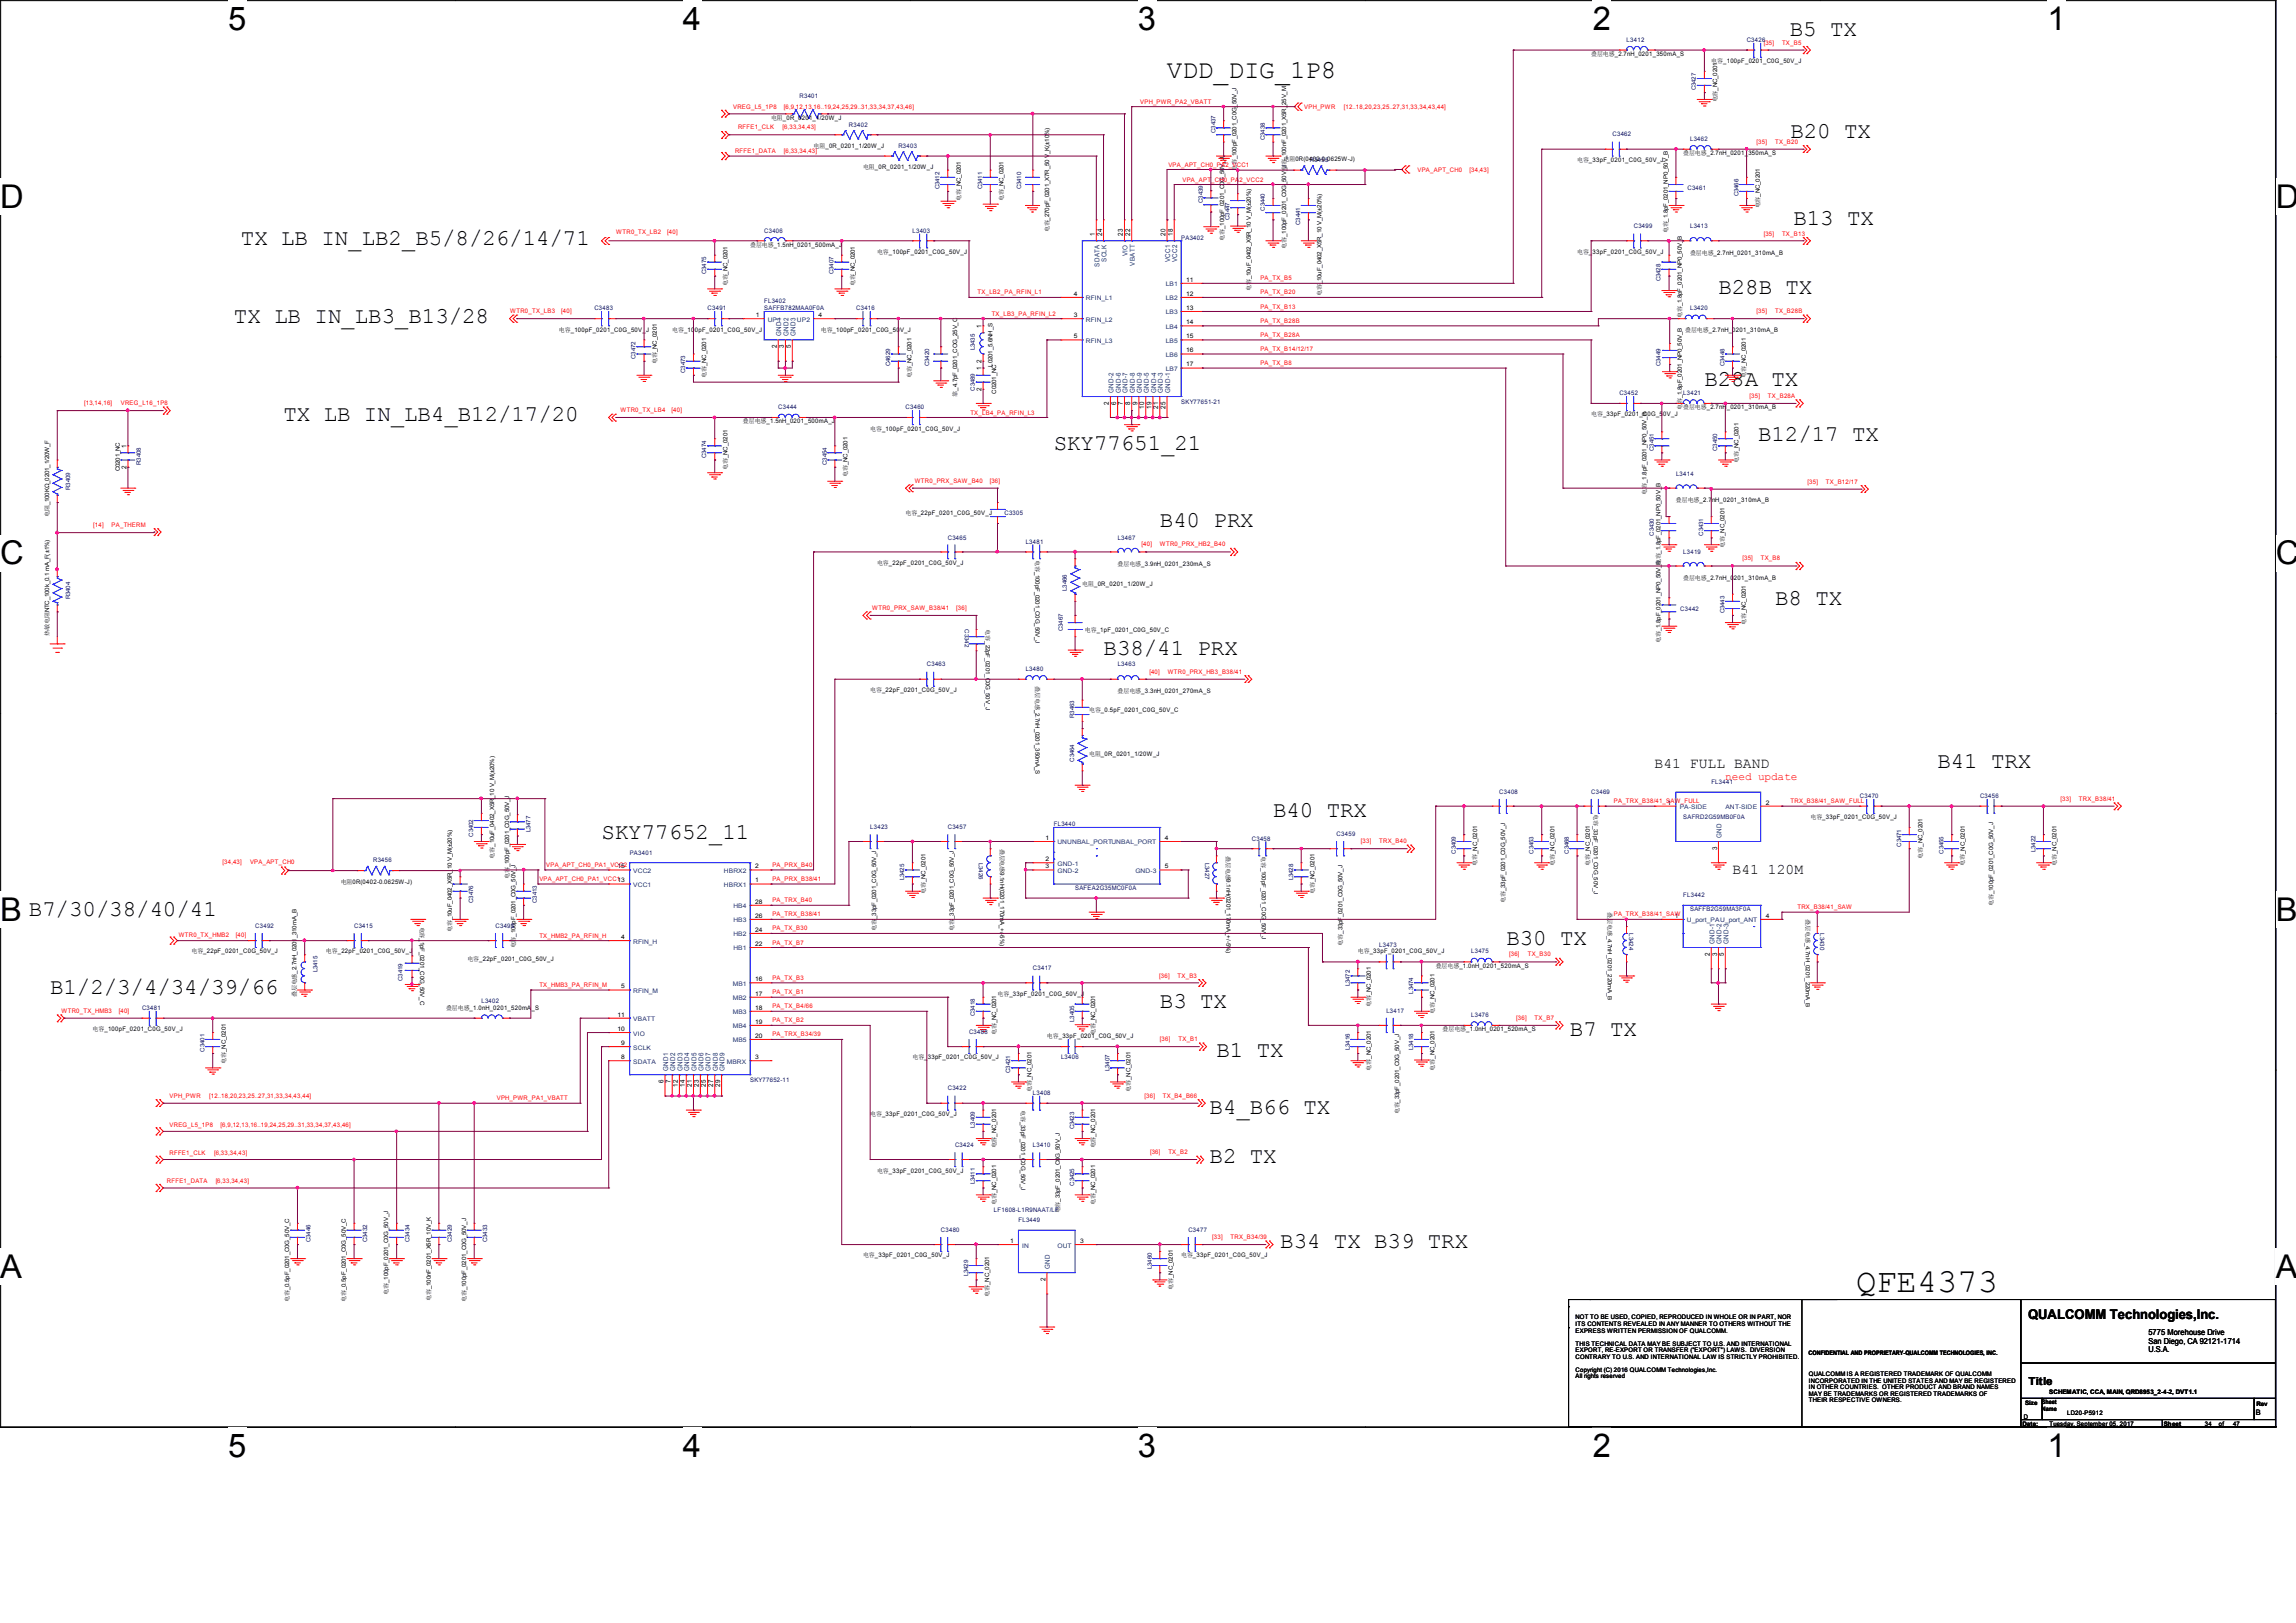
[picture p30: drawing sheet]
<svg xmlns="http://www.w3.org/2000/svg" width="297mm" height="210mm" viewBox="0 0 297 210" stroke-linecap="round" stroke-linejoin="round" font-family="sans-serif">
<defs><g id="words">
<text font-size="4.4" x="240.1" y="167.2">QFE4373</text>
<g font-size="4.2">
<text x="29.5" y="3.9">5</text>
<text x="88.3" y="3.9">4</text>
<text x="147.2" y="3.9">3</text>
<text x="206" y="3.9">2</text>
<text x="264.9" y="3.9">1</text>
<text x="0" y="26.9">D</text>
<text x="294.4" y="26.9">D</text>
<text x="0" y="73">C</text>
<text x="294.4" y="73">C</text>
<text x="0" y="119.2">B</text>
<text x="294.4" y="119.2">B</text>
<text x="0" y="165.3">A</text>
<text x="294.4" y="165.3">A</text>
<text x="29.5" y="188.5">5</text>
<text x="88.3" y="188.5">4</text>
<text x="147.2" y="188.5">3</text>
<text x="206" y="188.5">2</text>
<text x="264.9" y="188.5">1</text>
</g>
<text font-size="3.3" x="151" y="10.1">VDD_DIG_1P8</text>
<g font-size="2.9">
<text x="231.5" y="4.7">B5 TX</text>
<text x="231.6" y="17.9">B20 TX</text>
<text x="232" y="29.1">B13 TX</text>
<text x="31.2" y="31.7">TX LB IN_LB2_B5/8/26/14/71</text>
<text x="30.3" y="41.7">TX LB IN_LB3_B13/28</text>
<text x="222.3" y="38.1">B28B TX</text>
<text x="220.5" y="50">B28A TX</text>
<text x="36.7" y="54.5">TX LB IN_LB4_B12/17/20</text>
<text x="136.3" y="58.2">SKY77651_21</text>
<text x="227.4" y="57.1">B12/17 TX</text>
<text x="150" y="68.2">B40 PRX</text>
<text x="229.6" y="78.3">B8 TX</text>
<text x="142.7" y="84.7">B38/41 PRX</text>
<text x="250.6" y="99.4">B41 TRX</text>
<text x="164.7" y="105.7">B40 TRX</text>
<text x="77.8" y="108.5">SKY77652_11</text>
<text x="3.7" y="118.5">B7/30/38/40/41</text>
<text x="194.9" y="122.2">B30 TX</text>
<text x="6.5" y="128.6">B1/2/3/4/34/39/66</text>
<text x="150" y="130.4">B3 TX</text>
<text x="157.3" y="136.8">B1 TX</text>
<text x="203.1" y="134.1">B7 TX</text>
<text x="156.5" y="144.1">B4_B66 TX</text>
<text x="156.5" y="150.5">B2 TX</text>
<text x="165.6" y="161.5">B34 TX B39 TRX</text>
</g>
<g font-size="1.9">
<text x="214" y="99.4">B41 FULL BAND</text>
<text x="224.1" y="113.1">B41 120M</text>
</g>
<text font-size="1.7" x="262.4" y="170.7">QUALCOMM Technologies,Inc.</text>
<text font-size="1.4" fill="#f00" x="223.2" y="100.9">need update</text>
<text font-size="1.4" x="262.4" y="179.2">Title</text>
<g font-size="1.1">
<text x="277.9" y="172.8">5775 Morehouse Drive</text>
<text x="277.9" y="173.9">San Diego, CA 92121-1714</text>
<text x="277.9" y="175">U.S.A.</text>
</g>
<text font-size="1" x="291.8" y="183">B</text>
<g font-size=".9">
<text x="141.6" y="30.5" transform="rotate(-90 141.6 30.5)">1</text>
<text x="142.6" y="30.5" transform="rotate(-90 142.6 30.5)">24</text>
<text x="145.3" y="30.5" transform="rotate(-90 145.3 30.5)">23</text>
<text x="146.2" y="30.5" transform="rotate(-90 146.2 30.5)">22</text>
<text x="150.8" y="30.5" transform="rotate(-90 150.8 30.5)">20</text>
<text x="151.7" y="30.5" transform="rotate(-90 151.7 30.5)">18</text>
<text x="100.5" y="45.1" transform="rotate(-90 100.5 45.1)">2</text>
<text x="101.4" y="45.1" transform="rotate(-90 101.4 45.1)">3</text>
<text x="102.3" y="45.1" transform="rotate(-90 102.3 45.1)">5</text>
<text x="127" y="47.9" transform="rotate(-90 127 47.9)">1</text>
<text x="127" y="46.9" transform="rotate(-90 127 46.9)">2</text>
<text x="127" y="42.4" transform="rotate(-90 127 42.4)">1</text>
<text x="127" y="50.5" transform="rotate(-90 127 50.5)">2</text>
<text x="143.4" y="52.4" transform="rotate(-90 143.4 52.4)">2</text>
<text x="144.4" y="52.4" transform="rotate(-90 144.4 52.4)">6</text>
<text x="145.3" y="52.4" transform="rotate(-90 145.3 52.4)">7</text>
<text x="146.2" y="52.4" transform="rotate(-90 146.2 52.4)">8</text>
<text x="147.1" y="52.4" transform="rotate(-90 147.1 52.4)">9</text>
<text x="148" y="52.9" transform="rotate(-90 148 52.9)">10</text>
<text x="148.9" y="52.9" transform="rotate(-90 148.9 52.9)">19</text>
<text x="149.8" y="52.9" transform="rotate(-90 149.8 52.9)">21</text>
<text x="150.8" y="52.9" transform="rotate(-90 150.8 52.9)">25</text>
<text x="16.3" y="58" transform="rotate(-90 16.3 58)">1</text>
<text x="16.3" y="60.6" transform="rotate(-90 16.3 60.6)">2</text>
<text x="222.1" y="110" transform="rotate(-90 222.1 110)">3</text>
<text x="221.2" y="123.7" transform="rotate(-90 221.2 123.7)">2</text>
<text x="222.1" y="123.7" transform="rotate(-90 222.1 123.7)">3</text>
<text x="223" y="123.7" transform="rotate(-90 223 123.7)">5</text>
<text x="85.8" y="140.2" transform="rotate(-90 85.8 140.2)">6</text>
<text x="86.8" y="140.2" transform="rotate(-90 86.8 140.2)">7</text>
<text x="87.7" y="140.6" transform="rotate(-90 87.7 140.6)">12</text>
<text x="88.6" y="140.6" transform="rotate(-90 88.6 140.6)">14</text>
<text x="89.5" y="140.6" transform="rotate(-90 89.5 140.6)">21</text>
<text x="90.4" y="140.6" transform="rotate(-90 90.4 140.6)">23</text>
<text x="91.3" y="140.6" transform="rotate(-90 91.3 140.6)">25</text>
<text x="92.3" y="140.6" transform="rotate(-90 92.3 140.6)">27</text>
<text x="93.1" y="140.6" transform="rotate(-90 93.1 140.6)">29</text>
<text x="135.2" y="165.8" transform="rotate(-90 135.2 165.8)">2</text>
</g>
<g font-size=".9" fill="#004080">
<text x="142.2" y="34.5" transform="rotate(-90 142.2 34.5)">SDATA</text>
<text x="143.1" y="33.9" transform="rotate(-90 143.1 33.9)">SCLK</text>
<text x="145.9" y="33.1" transform="rotate(-90 145.9 33.1)">VIO</text>
<text x="146.8" y="34.4" transform="rotate(-90 146.8 34.4)">VBATT</text>
<text x="151.4" y="34" transform="rotate(-90 151.4 34)">VCC1</text>
<text x="152.3" y="34" transform="rotate(-90 152.3 34)">VCC2</text>
<text x="101.1" y="43.5" transform="rotate(-90 101.1 43.5)">GND1</text>
<text x="102" y="43.5" transform="rotate(-90 102 43.5)">GND2</text>
<text x="102.9" y="43.5" transform="rotate(-90 102.9 43.5)">GND3</text>
<text x="144" y="50.8" transform="rotate(-90 144 50.8)">GND-2</text>
<text x="145" y="50.8" transform="rotate(-90 145 50.8)">GND-6</text>
<text x="145.9" y="50.8" transform="rotate(-90 145.9 50.8)">GND-7</text>
<text x="146.8" y="50.8" transform="rotate(-90 146.8 50.8)">GND-8</text>
<text x="147.7" y="50.8" transform="rotate(-90 147.7 50.8)">GND-9</text>
<text x="148.6" y="50.8" transform="rotate(-90 148.6 50.8)">GND-5</text>
<text x="149.5" y="50.8" transform="rotate(-90 149.5 50.8)">GND-4</text>
<text x="150.4" y="50.8" transform="rotate(-90 150.4 50.8)">GND-3</text>
<text x="151.4" y="50.8" transform="rotate(-90 151.4 50.8)">GND-1</text>
<text x="222.7" y="108.4" transform="rotate(-90 222.7 108.4)">GND</text>
<text x="221.8" y="122.1" transform="rotate(-90 221.8 122.1)">GND-1</text>
<text x="222.7" y="122.1" transform="rotate(-90 222.7 122.1)">GND-2</text>
<text x="223.6" y="122.1" transform="rotate(-90 223.6 122.1)">GND-3</text>
<text x="86.4" y="138.6" transform="rotate(-90 86.4 138.6)">GND1</text>
<text x="87.3" y="138.6" transform="rotate(-90 87.3 138.6)">GND2</text>
<text x="88.3" y="138.6" transform="rotate(-90 88.3 138.6)">GND3</text>
<text x="89.2" y="138.6" transform="rotate(-90 89.2 138.6)">GND4</text>
<text x="90.1" y="138.6" transform="rotate(-90 90.1 138.6)">GND5</text>
<text x="91" y="138.6" transform="rotate(-90 91 138.6)">GND6</text>
<text x="91.9" y="138.6" transform="rotate(-90 91.9 138.6)">GND7</text>
<text x="92.8" y="138.6" transform="rotate(-90 92.8 138.6)">GND8</text>
<text x="93.7" y="138.6" transform="rotate(-90 93.7 138.6)">GND9</text>
<text x="135.8" y="164.2" transform="rotate(-90 135.8 164.2)">GND</text>
</g>
<g font-size=".8" fill="#000080">
<text x="210.4" y="5.4">L3412</text>
<text x="225.9" y="5.4">C3426</text>
<text x="219.4" y="11.7" transform="rotate(-90 219.4 11.7)">C3427</text>
<text x="103.4" y="12.7">R3401</text>
<text x="109.8" y="16.4">R3402</text>
<text x="157.2" y="17.2" transform="rotate(-90 157.2 17.2)">C3437</text>
<text x="208.6" y="17.7">C3462</text>
<text x="116.2" y="19.1">R3403</text>
<text x="163.6" y="18.1" transform="rotate(-90 163.6 18.1)">C3438</text>
<text x="169.4" y="21">R3455</text>
<text x="218.6" y="18.2">L3462</text>
<text x="121.5" y="24.5" transform="rotate(-90 121.5 24.5)">C3412</text>
<text x="127.1" y="24.5" transform="rotate(-90 127.1 24.5)">C3411</text>
<text x="132.1" y="24.5" transform="rotate(-90 132.1 24.5)">C3410</text>
<text x="155.6" y="26.2" transform="rotate(-90 155.6 26.2)">C3439</text>
<text x="159.1" y="28.4" transform="rotate(-90 159.1 28.4)">C3447</text>
<text x="163.6" y="27.3" transform="rotate(-90 163.6 27.3)">C3440</text>
<text x="168.2" y="29.1" transform="rotate(-90 168.2 29.1)">C3441</text>
<text x="211.3" y="29.5">C3499</text>
<text x="218.3" y="24.6">C3461</text>
<text x="218.6" y="29.5">L3413</text>
<text x="224.9" y="25.4" transform="rotate(-90 224.9 25.4)">C3466</text>
<text x="91.4" y="35.5" transform="rotate(-90 91.4 35.5)">C3475</text>
<text x="98.9" y="30.1">C3406</text>
<text x="107.8" y="35.5" transform="rotate(-90 107.8 35.5)">C3407</text>
<text x="118" y="30.1">L3403</text>
<text x="152.8" y="31">PA3402</text>
<text x="76.9" y="40.2">C3483</text>
<text x="91.5" y="40.2">C3491</text>
<text x="98.9" y="39.2">FL3402</text>
<text x="98.9" y="40.2">SAFFB782MAA0F0A</text>
<text x="110.8" y="40.2">C3416</text>
<text x="214.8" y="36.4" transform="rotate(-90 214.8 36.4)">C3428</text>
<text x="218.6" y="40.2">L3420</text>
<text x="82.2" y="46.4" transform="rotate(-90 82.2 46.4)">C3472</text>
<text x="115.2" y="47.4" transform="rotate(-90 115.2 47.4)">C4629</text>
<text x="120.2" y="47.4" transform="rotate(-90 120.2 47.4)">C3420</text>
<text x="126.1" y="45.3" transform="rotate(-90 126.1 45.3)">L3435</text>
<text x="214.8" y="47.4" transform="rotate(-90 214.8 47.4)">C3449</text>
<text x="223.1" y="47.4" transform="rotate(-90 223.1 47.4)">C3448</text>
<text x="88.7" y="48.3" transform="rotate(-90 88.7 48.3)">C3473</text>
<text x="100.7" y="53">C3444</text>
<text x="117.1" y="53">C3460</text>
<text x="126.1" y="50.5" transform="rotate(-90 126.1 50.5)">C3489</text>
<text x="152.8" y="52.2">SKY77651-21</text>
<text x="209.5" y="51.1">C3452</text>
<text x="217.7" y="51.1">L3421</text>
<text x="91.4" y="59.3" transform="rotate(-90 91.4 59.3)">C3474</text>
<text x="213.9" y="58.3" transform="rotate(-90 213.9 58.3)">C3451</text>
<text x="222.1" y="58.3" transform="rotate(-90 222.1 58.3)">C3450</text>
<text x="9.1" y="63.4" transform="rotate(-90 9.1 63.4)">R3409</text>
<text x="18.2" y="60.2" transform="rotate(-90 18.2 60.2)">R3408</text>
<text x="106.9" y="60.2" transform="rotate(-90 106.9 60.2)">C3454</text>
<text x="216.8" y="61.6">L3414</text>
<text x="122.6" y="69.8">C3465</text>
<text x="129.9" y="66.7">C3305</text>
<text x="132.7" y="70.4">L3481</text>
<text x="144.6" y="69.8">L3467</text>
<text x="213.9" y="69.3" transform="rotate(-90 213.9 69.3)">C3430</text>
<text x="217.7" y="71.6">L3419</text>
<text x="220.3" y="69.3" transform="rotate(-90 220.3 69.3)">C3431</text>
<text x="9.1" y="77.6" transform="rotate(-90 9.1 77.6)">R3404</text>
<text x="138" y="76.5" transform="rotate(-90 138 76.5)">L3466</text>
<text x="124.8" y="81.4" transform="rotate(90 124.8 81.4)">C3342</text>
<text x="137.5" y="81.7" transform="rotate(-90 137.5 81.7)">C3467</text>
<text x="217.4" y="79">C3442</text>
<text x="223.1" y="79.4" transform="rotate(-90 223.1 79.4)">C3443</text>
<text x="119.9" y="86.2">C3463</text>
<text x="132.7" y="86.8">L3480</text>
<text x="144.6" y="86.2">L3463</text>
<text x="138.9" y="92.9" transform="rotate(-90 138.9 92.9)">R3463</text>
<text x="138.9" y="98.6" transform="rotate(-90 138.9 98.6)">C3464</text>
<text x="221.4" y="101.4">FL3441</text>
<text x="68.6" y="107.7" transform="rotate(-90 68.6 107.7)">L3477</text>
<text x="112.6" y="107.3">L3423</text>
<text x="122.6" y="107.3">C3457</text>
<text x="136.3" y="106.9">FL3440</text>
<text x="193.9" y="102.7">C3408</text>
<text x="205.8" y="102.7">C3469</text>
<text x="217.7" y="106">SAFRD2G59MB0F0A</text>
<text x="240.6" y="103.3">C3470</text>
<text x="256.1" y="103.3">C3456</text>
<text x="48.3" y="111.6">R3456</text>
<text x="61.2" y="108.2" transform="rotate(-90 61.2 108.2)">C3402</text>
<text x="81.5" y="110.6">PA3401</text>
<text x="117" y="113.9" transform="rotate(-90 117 113.9)">L3425</text>
<text x="126.6" y="111.6" transform="rotate(90 126.6 111.6)">L3426</text>
<text x="155.9" y="111.6" transform="rotate(90 155.9 111.6)">L3427</text>
<text x="161.9" y="108.8">C3458</text>
<text x="167.3" y="113.9" transform="rotate(-90 167.3 113.9)">L3428</text>
<text x="172.9" y="108.2">C3459</text>
<text x="188.3" y="110.4" transform="rotate(-90 188.3 110.4)">C3409</text>
<text x="198.4" y="110.4" transform="rotate(-90 198.4 110.4)">C3453</text>
<text x="203" y="110.4" transform="rotate(-90 203 110.4)">C3468</text>
<text x="245.9" y="109.6" transform="rotate(-90 245.9 109.6)">C3471</text>
<text x="251.4" y="110.4" transform="rotate(-90 251.4 110.4)">C3455</text>
<text x="263.3" y="110.3" transform="rotate(-90 263.3 110.3)">L3422</text>
<text x="61.2" y="116.8" transform="rotate(-90 61.2 116.8)">C3476</text>
<text x="69.4" y="116.8" transform="rotate(-90 69.4 116.8)">C3413</text>
<text x="139.1" y="115.1">SAFEA2G35MC0F0A</text>
<text x="217.7" y="116.1">FL3442</text>
<text x="218.6" y="117.9">SAFFB2G59MA3F0A</text>
<text x="33" y="120.1">C3492</text>
<text x="41.1" y="125.8" transform="rotate(-90 41.1 125.8)">L3415</text>
<text x="45.8" y="120.1">C3415</text>
<text x="64.1" y="120.1">C3493</text>
<text x="133.6" y="125.6">C3417</text>
<text x="178.4" y="122.5">L3473</text>
<text x="190.3" y="123.4">L3475</text>
<text x="210.7" y="120.8" transform="rotate(90 210.7 120.8)">L3424</text>
<text x="235.4" y="120.8" transform="rotate(90 235.4 120.8)">L3430</text>
<text x="18.4" y="130.7">C3481</text>
<text x="52.1" y="126.9" transform="rotate(-90 52.1 126.9)">C3419</text>
<text x="62.3" y="129.8">L3402</text>
<text x="126.1" y="131.5" transform="rotate(-90 126.1 131.5)">C3418</text>
<text x="174.6" y="127.6" transform="rotate(-90 174.6 127.6)">L3472</text>
<text x="179.3" y="131.1">L3417</text>
<text x="182.8" y="128.6" transform="rotate(-90 182.8 128.6)">L3474</text>
<text x="190.3" y="131.6">L3476</text>
<text x="26.5" y="136.1" transform="rotate(-90 26.5 136.1)">C3401</text>
<text x="125.4" y="133.8">C3488</text>
<text x="137.3" y="137.1">L3406</text>
<text x="138.9" y="132.2" transform="rotate(-90 138.9 132.2)">L3405</text>
<text x="174.6" y="135.9" transform="rotate(-90 174.6 135.9)">L3416</text>
<text x="182.8" y="135.9" transform="rotate(-90 182.8 135.9)">L3418</text>
<text x="97" y="140">SKY77652-11</text>
<text x="122.6" y="141.1">C3422</text>
<text x="130.7" y="138.8" transform="rotate(-90 130.7 138.8)">C3421</text>
<text x="133.6" y="141.6">L3408</text>
<text x="143.5" y="138.6" transform="rotate(-90 143.5 138.6)">L3407</text>
<text x="123.5" y="148.4">C3424</text>
<text x="126.1" y="145.9" transform="rotate(-90 126.1 145.9)">L3409</text>
<text x="133.6" y="148.4">L3410</text>
<text x="138.9" y="146.1" transform="rotate(-90 138.9 146.1)">C3423</text>
<text x="126.1" y="153.2" transform="rotate(-90 126.1 153.2)">L3411</text>
<text x="138.9" y="153.4" transform="rotate(-90 138.9 153.4)">C3425</text>
<text x="40.2" y="160.7" transform="rotate(-90 40.2 160.7)">C3446</text>
<text x="47.5" y="160.7" transform="rotate(-90 47.5 160.7)">C3432</text>
<text x="53" y="160.7" transform="rotate(-90 53 160.7)">C3434</text>
<text x="58.5" y="160.7" transform="rotate(-90 58.5 160.7)">C3429</text>
<text x="63" y="160.7" transform="rotate(-90 63 160.7)">C3433</text>
<text x="121.7" y="159.4">C3480</text>
<text x="128.6" y="156.8">LF1608-L1R9NAAT/LF</text>
<text x="131.7" y="158.1">FL3449</text>
<text x="153.7" y="159.4">C3477</text>
<text x="125.2" y="165.1" transform="rotate(-90 125.2 165.1)">L3429</text>
<text x="149" y="164.2" transform="rotate(-90 149 164.2)">L3460</text>
</g>
<g font-size=".8" fill="#f00">
<text x="228.1" y="5.8">[35]</text>
<text x="230.5" y="5.8">TX_B5</text>
<text x="94.8" y="14.1">VREG_L5_1P8</text>
<text x="95.5" y="16.7">RFFE1_CLK</text>
<text x="101.2" y="16.7">[6,33,34,43]</text>
<text x="101.4" y="14.1">[6,9,12,13,16..19,24,25,29..31,33,34,37,43,46]</text>
<text x="147.5" y="13.4">VPH_PWR_PA2_VBATT</text>
<text x="168.7" y="14.1">VPH_PWR</text>
<text x="173.8" y="14.1">[12..18,20,23,25..27,31,33,34,43,44]</text>
<text x="95.1" y="19.8">RFFE1_DATA</text>
<text x="101.4" y="19.8">[6,33,34,43]</text>
<text x="151.1" y="21.6">VPA_APT_CH0_PA2_VCC1</text>
<text x="153" y="23.5">VPA_APT_CH0_PA2_VCC2</text>
<text x="183.4" y="22.2">VPA_APT_CH0</text>
<text x="190.1" y="22.2">[34,43]</text>
<text x="227.2" y="18.6">[35]</text>
<text x="229.6" y="18.6">TX_B20</text>
<text x="79.7" y="30.3">WTR0_TX_LB2</text>
<text x="86.3" y="30.3">[40]</text>
<text x="228.1" y="30.5">[35]</text>
<text x="230.5" y="30.5">TX_B13</text>
<text x="66" y="40.5">WTR0_TX_LB3</text>
<text x="72.6" y="40.5">[40]</text>
<text x="126.5" y="38.1">TX_LB2_PA_RFIN_L1</text>
<text x="128.3" y="40.9">TX_LB3_PA_RFIN_L2</text>
<text x="163" y="38.1">PA_TX_B20</text>
<text x="163" y="39.9">PA_TX_B13</text>
<text x="163" y="41.8">PA_TX_B28B</text>
<text x="163" y="36.3">PA_TX_B5</text>
<text x="227.2" y="40.5">[35]</text>
<text x="229.6" y="40.5">TX_B28B</text>
<text x="163" y="47.2">PA_TX_B8</text>
<text x="163" y="45.4">PA_TX_B14/12/17</text>
<text x="163" y="43.6">PA_TX_B28A</text>
<text x="10.9" y="52.4">[13,14,16]</text>
<text x="15.6" y="52.4">VREG_L16_1P8</text>
<text x="80.3" y="53.3">WTR0_TX_LB4</text>
<text x="86.9" y="53.3">[40]</text>
<text x="125.5" y="53.6">TX_LB4_PA_RFIN_L3</text>
<text x="226.3" y="51.5">[35]</text>
<text x="228.7" y="51.5">TX_B28A</text>
<text x="118.3" y="62.5">WTR0_PRX_SAW_B40</text>
<text x="128" y="62.5">[36]</text>
<text x="233.8" y="62.6">[35]</text>
<text x="236.2" y="62.6">TX_B12/17</text>
<text x="12.1" y="68.2">[14]</text>
<text x="14.4" y="68.2">PA_THERM</text>
<text x="147.7" y="70.7">[40]</text>
<text x="150" y="70.7">WTR0_PRX_HB2_B40</text>
<text x="225.4" y="72.5">[35]</text>
<text x="227.8" y="72.5">TX_B8</text>
<text x="112.8" y="79">WTR0_PRX_SAW_B38/41</text>
<text x="123.7" y="79">[36]</text>
<text x="148.7" y="87.2">[40]</text>
<text x="151.1" y="87.2">WTR0_PRX_HB3_B38/41</text>
<text x="208.8" y="103.9">PA_TRX_B38/41_SAW_FULL</text>
<text x="231.6" y="103.9">TRX_B38/41_SAW_FULL</text>
<text x="266.5" y="103.6">[33]</text>
<text x="268.9" y="103.6">TRX_B38/41</text>
<text x="28.8" y="111.8">[34,43]</text>
<text x="32.3" y="111.8">VPA_APT_CH0</text>
<text x="70.7" y="112.2">VPA_APT_CH0_PA1_VCC2</text>
<text x="99.9" y="112.2">PA_PRX_B40</text>
<text x="176" y="109.1">[33]</text>
<text x="178.4" y="109.1">TRX_B40</text>
<text x="69.8" y="114">VPA_APT_CH0_PA1_VCC113</text>
<text x="99.9" y="114">PA_PRX_B38/41</text>
<text x="99.9" y="116.8">PA_TRX_B40</text>
<text x="99.9" y="118.6">PA_TRX_B38/41</text>
<text x="208.8" y="118.6">PA_TRX_B38/41_SAW</text>
<text x="232.5" y="117.6">TRX_B38/41_SAW</text>
<text x="23.1" y="121.2">WTR0_TX_HMB2</text>
<text x="30.5" y="121.2">[40]</text>
<text x="69.8" y="121.3">TX_HMB2_PA_RFIN_H</text>
<text x="99.9" y="120.4">PA_TX_B30</text>
<text x="99.9" y="122.2">PA_TX_B7</text>
<text x="195.2" y="123.7">[36]</text>
<text x="197.6" y="123.7">TX_B30</text>
<text x="8" y="131.1">WTR0_TX_HMB3</text>
<text x="15.4" y="131.1">[40]</text>
<text x="69.8" y="127.7">TX_HMB3_PA_RFIN_M</text>
<text x="99.9" y="126.8">PA_TX_B3</text>
<text x="99.9" y="128.7">PA_TX_B1</text>
<text x="99.9" y="130.5">PA_TX_B4/66</text>
<text x="150" y="126.5">[36]</text>
<text x="152.3" y="126.5">TX_B3</text>
<text x="196.1" y="132">[36]</text>
<text x="198.5" y="132">TX_B7</text>
<text x="99.9" y="134.1">PA_TRX_B34/39</text>
<text x="99.9" y="132.3">PA_TX_B2</text>
<text x="150" y="134.7">[36]</text>
<text x="152.5" y="134.7">TX_B1</text>
<text x="21.9" y="142.1">VPH_PWR</text>
<text x="27.1" y="142.1">[12..18,20,23,25..27,31,33,34,43,44]</text>
<text x="64.3" y="142.4">VPH_PWR_PA1_VBATT</text>
<text x="148" y="142">[36]</text>
<text x="150.4" y="142">TX_B4_B66</text>
<text x="21.9" y="149.4">RFFE1_CLK</text>
<text x="21.9" y="145.8">VREG_L5_1P8</text>
<text x="27.7" y="149.4">[6,33,34,43]</text>
<text x="28.5" y="145.8">[6,9,12,13,16..19,24,25,29..31,33,34,37,43,46]</text>
<text x="148.8" y="149.4">[36]</text>
<text x="151.1" y="149.4">TX_B2</text>
<text x="21.6" y="153.1">RFFE1_DATA</text>
<text x="27.9" y="153.1">[6,33,34,43]</text>
<text x="156.8" y="160.3">[33]</text>
<text x="159.2" y="160.3">TRX_B34/39</text>
</g>
<g font-size=".8">
<text x="205.8" y="7.2">叠层电感_2.7nH_0201_350mA_S</text>
<text x="221.4" y="8.2">电容_100pF_0201_C0G_50V_J</text>
<text x="99.7" y="15.5">电阻_0R_0201_1/20W_J</text>
<text x="222.1" y="13.3" transform="rotate(-90 222.1 13.3)">电容_NC_0201</text>
<text x="105.2" y="19.1">电阻_0R_0201_1/20W_J</text>
<text x="111.6" y="21.9">电阻_0R_0201_1/20W_J</text>
<text x="159.9" y="22.1" transform="rotate(-90 159.9 22.1)">电容_100pF_0201_C0G_50V_J</text>
<text x="166" y="20.8">电阻0R(0402-0.0625W-J)</text>
<text x="166.4" y="22.1" transform="rotate(-90 166.4 22.1)">电容_100nF_0201_X5R_25V_M</text>
<text x="204" y="21">电容_33pF_0201_C0G_50V_J</text>
<text x="217.7" y="20.1">叠层电感_2.7nH_0201_350mA_S</text>
<text x="124.3" y="26" transform="rotate(-90 124.3 26)">电容_NC_0201</text>
<text x="129.8" y="26" transform="rotate(-90 129.8 26)">电容_NC_0201</text>
<text x="227.6" y="27" transform="rotate(-90 227.6 27)">电容_NC_0201</text>
<text x="97" y="31.9">叠层电感_1.5nH_0201_500mA_J</text>
<text x="113.5" y="32.9">电容_100pF_0201_C0G_50V_J</text>
<text x="135.7" y="30.1" transform="rotate(-90 135.7 30.1)">电容_270pF_0201_X7R_50 V_K(±10%)</text>
<text x="158.3" y="31.2" transform="rotate(-90 158.3 31.2)">电容_100pF_0201_C0G_50V_J</text>
<text x="166.4" y="32.2" transform="rotate(-90 166.4 32.2)">电容_100pF_0201_C0G_50V_J</text>
<text x="204" y="32.9">电容_33pF_0201_C0G_50V_J</text>
<text x="215.7" y="30.2" transform="rotate(-90 215.7 30.2)">电容_1.8pF_0201_NP0_50V_B</text>
<text x="218.6" y="32.9">叠层电感_2.7nH_0201_310mA_B</text>
<text x="94.1" y="37" transform="rotate(-90 94.1 37)">电容_NC_0201</text>
<text x="97.8" y="41">1</text>
<text x="105.9" y="41">4</text>
<text x="110.6" y="37" transform="rotate(-90 110.6 37)">电容_NC_0201</text>
<text x="138.9" y="41">3</text>
<text x="138.9" y="38.3">4</text>
<text x="153.4" y="36.4">11</text>
<text x="153.4" y="38.3">12</text>
<text x="153.4" y="40.1">13</text>
<text x="153.4" y="42">14</text>
<text x="161.8" y="37.7" transform="rotate(-90 161.8 37.7)">电容_10uF_0402_X5R_10 V_M(±20%)</text>
<text x="170.9" y="38.3" transform="rotate(-90 170.9 38.3)">电容_10uF_0402_X5R_10 V_M(±20%)</text>
<text x="217.6" y="41.1" transform="rotate(-90 217.6 41.1)">电容_1.8pF_0201_NP0_50V_B</text>
<text x="72.3" y="42.9">电容_100pF_0201_C0G_50V_J</text>
<text x="85" y="47.1" transform="rotate(-90 85 47.1)">电容_NC_0201</text>
<text x="87" y="42.9">电容_100pF_0201_C0G_50V_J</text>
<text x="106.2" y="42.9">电容_100pF_0201_C0G_50V_J</text>
<text x="128.4" y="47.5" transform="rotate(-90 128.4 47.5)">L0201_5.6NH_S</text>
<text x="138.9" y="43.8">5</text>
<text x="153.4" y="43.8">15</text>
<text x="153.4" y="45.6">16</text>
<text x="153.4" y="47.4">17</text>
<text x="218" y="43">叠层电感_2.7nH_0201_310mA_B</text>
<text x="91.4" y="48.9" transform="rotate(-90 91.4 48.9)">电容_NC_0201</text>
<text x="117.9" y="48.9" transform="rotate(-90 117.9 48.9)">电容_NC_0201</text>
<text x="123.8" y="51.3" transform="rotate(-90 123.8 51.3)">靠_4.7pF_0201_COG_25V_C</text>
<text x="128.9" y="50.9" transform="rotate(-90 128.9 50.9)">C0201_NC</text>
<text x="205.8" y="53.9">电容_33pF_0201_C0G_50V_J</text>
<text x="217.6" y="53" transform="rotate(-90 217.6 53)">电容_1.8pF_0201_NP0_50V_B</text>
<text x="217.7" y="53">叠层电感_2.7nH_0201_310mA_B</text>
<text x="225.8" y="48.9" transform="rotate(-90 225.8 48.9)">电容_NC_0201</text>
<text x="96.1" y="54.8">叠层电感_1.5nH_0201_500mA_J</text>
<text x="112.6" y="55.7">电容_100pF_0201_C0G_50V_J</text>
<text x="224.9" y="59.9" transform="rotate(-90 224.9 59.9)">电容_NC_0201</text>
<text x="15.5" y="61" transform="rotate(-90 15.5 61)">C0201_NC</text>
<text x="94.1" y="60.8" transform="rotate(-90 94.1 60.8)">电容_NC_0201</text>
<text x="109.6" y="61.7" transform="rotate(-90 109.6 61.7)">电容_NC_0201</text>
<text x="213" y="64" transform="rotate(-90 213 64)">电容_1.8pF_0201_NP0_50V_B</text>
<text x="216.8" y="64.9">叠层电感_2.7nH_0201_310mA_B</text>
<text x="6.4" y="66.9" transform="rotate(-90 6.4 66.9)">电阻_100KΩ_0201_1/20W_F</text>
<text x="117.1" y="66.7">电容_22pF_0201_C0G_50V_J</text>
<text x="223.1" y="70.9" transform="rotate(-90 223.1 70.9)">电容_NC_0201</text>
<text x="113.5" y="73.1">电容_22pF_0201_C0G_50V_J</text>
<text x="133.9" y="72.4" transform="rotate(90 133.9 72.4)">电容_100pF_0201_C0G_50V_J</text>
<text x="140" y="75.8">电阻_0R_0201_1/20W_J</text>
<text x="144.6" y="73.2">叠层电感_3.9nH_0201_230mA_S</text>
<text x="214.8" y="73.2" transform="rotate(-90 214.8 73.2)">电容_1.8pF_0201_NP0_50V_B</text>
<text x="217.7" y="75">叠层电感_2.7nH_0201_310mA_B</text>
<text x="6.4" y="82.3" transform="rotate(-90 6.4 82.3)">热敏电阻NTC_100k_0.1 mA_F(±1%)</text>
<text x="127.5" y="81.4" transform="rotate(90 127.5 81.4)">电容_22pF_0201_C0G_50V_J</text>
<text x="140.3" y="81.8">电容_1pF_0201_C0G_50V_C</text>
<text x="214.8" y="83.2" transform="rotate(-90 214.8 83.2)">电容_1.8pF_0201_NP0_50V_B</text>
<text x="225.8" y="80.9" transform="rotate(-90 225.8 80.9)">电容_NC_0201</text>
<text x="112.6" y="89.5">电容_22pF_0201_C0G_50V_J</text>
<text x="133.9" y="88.8" transform="rotate(90 133.9 88.8)">叠层电感_2.7nH_0201_350mA_S</text>
<text x="144.6" y="89.6">叠层电感_3.3nH_0201_270mA_S</text>
<text x="140.9" y="92.1">电容_0.5pF_0201_C0G_50V_C</text>
<text x="140.9" y="97.8">电阻_0R_0201_1/20W_J</text>
<text x="206.2" y="105.3" transform="rotate(90 206.2 105.3)">电容_33pF_0201_C0G_50V_J</text>
<text x="215.7" y="104.1">1</text>
<text x="228.4" y="104.1">2</text>
<text x="234.2" y="106">电容_33pF_0201_C0G_50V_J</text>
<text x="63.9" y="111.1" transform="rotate(-90 63.9 111.1)">电容_10uF_0402_X5R_10 V_M(±20%)</text>
<text x="65.9" y="113.7" transform="rotate(-90 65.9 113.7)">电容_100pF_0201_C0G_50V_J</text>
<text x="79.9" y="112.4">15</text>
<text x="97.7" y="112.4">2</text>
<text x="129.4" y="109.8" transform="rotate(90 129.4 109.8)">叠层电感9.1nH(0201_170mA_+/-5%)</text>
<text x="135.2" y="112.4">3</text>
<text x="135.2" y="111.4">2</text>
<text x="135.2" y="108.7">1</text>
<text x="150.7" y="108.7">4</text>
<text x="150.7" y="112.4">5</text>
<text x="158.6" y="110.7" transform="rotate(90 158.6 110.7)">叠层电感9.1nH(0201_170mA_+/-5%)</text>
<text x="163.2" y="110.7" transform="rotate(90 163.2 110.7)">电容_100pF_0201_C0G_50V_J</text>
<text x="191.1" y="112" transform="rotate(-90 191.1 112)">电容_NC_0201</text>
<text x="201.1" y="112" transform="rotate(-90 201.1 112)">电容_NC_0201</text>
<text x="205.7" y="112" transform="rotate(-90 205.7 112)">电容_NC_0201</text>
<text x="248.7" y="111.1" transform="rotate(-90 248.7 111.1)">电容_NC_0201</text>
<text x="254.1" y="112" transform="rotate(-90 254.1 112)">电容_NC_0201</text>
<text x="266" y="112" transform="rotate(-90 266 112)">电容_NC_0201</text>
<text x="44.1" y="114.3">电阻0R(0402-0.0625W-J)</text>
<text x="54.4" y="119.9" transform="rotate(90 54.4 119.9)">电容_</text>
<text x="97.7" y="114.2">1</text>
<text x="97.7" y="118.7">26</text>
<text x="97.7" y="116.9">28</text>
<text x="113.3" y="118.9" transform="rotate(-90 113.3 118.9)">_33pF_0201_C0G_50V_J</text>
<text x="119.7" y="115.7" transform="rotate(-90 119.7 115.7)">电容_NC_0201</text>
<text x="123.4" y="118.9" transform="rotate(-90 123.4 118.9)">_33pF_0201_C0G_50V_J</text>
<text x="170" y="115.7" transform="rotate(-90 170 115.7)">电容_NC_0201</text>
<text x="194.7" y="116.8" transform="rotate(-90 194.7 116.8)">电容_33pF_0201_C0G_50V_J</text>
<text x="208" y="118" transform="rotate(90 208 118)">叠层电感_4.7nH_0201_220mA_B</text>
<text x="216.6" y="118.7">1</text>
<text x="228.4" y="118.7">4</text>
<text x="233.6" y="119" transform="rotate(90 233.6 119)">叠层电感_4.7nH_0201_220mA_B</text>
<text x="257.8" y="117.2" transform="rotate(-90 257.8 117.2)">电容_100pF_0201_C0G_50V_J</text>
<text x="24.8" y="123.4">电容_22pF_0201_C0G_50V_J</text>
<text x="42.2" y="123.4">电容_22pF_0201_C0G_50V_J</text>
<text x="54.4" y="121.8" transform="rotate(90 54.4 121.8)">1pF_0201_C0G_50V_C</text>
<text x="58.5" y="120.6" transform="rotate(-90 58.5 120.6)">电容_10uF_0402_X5R_10 V_M(±20%)</text>
<text x="60.5" y="124.3">电容_22pF_0201_C0G_50V_J</text>
<text x="66.7" y="122.7" transform="rotate(-90 66.7 122.7)">电容_100pF_0201_C0G_50V_J</text>
<text x="80.4" y="121.5">4</text>
<text x="97.7" y="122.4">22</text>
<text x="97.7" y="120.6">24</text>
<text x="113.3" y="120.4" transform="rotate(-90 113.3 120.4)">电容</text>
<text x="123.4" y="120.4" transform="rotate(-90 123.4 120.4)">电容</text>
<text x="173.7" y="122.3" transform="rotate(-90 173.7 122.3)">电容_33pF_0201_C0G_50V_J</text>
<text x="175.6" y="123.4">电容_33pF_0201_C0G_50V_J</text>
<text x="185.7" y="125.2">叠层电感_1.0nH_0201_520mA_S</text>
<text x="38.4" y="129" transform="rotate(-90 38.4 129)">叠层电感_2.7nH_0201_310mA_B</text>
<text x="57.7" y="130.7">叠层电感_1.0nH_0201_520mA_S</text>
<text x="79.9" y="131.5">11</text>
<text x="80.4" y="127.9">5</text>
<text x="97.7" y="127">16</text>
<text x="97.7" y="128.8">17</text>
<text x="97.7" y="130.6">18</text>
<text x="129" y="128.9">电容_33pF_0201_C0G_50V_J</text>
<text x="177.3" y="130.3" transform="rotate(-90 177.3 130.3)">电容_NC_0201</text>
<text x="185.6" y="131.2" transform="rotate(-90 185.6 131.2)">电容_NC_0201</text>
<text x="12" y="133.4">电容_100pF_0201_C0G_50V_J</text>
<text x="29.2" y="137.6" transform="rotate(-90 29.2 137.6)">电容_NC_0201</text>
<text x="79.9" y="133.4">10</text>
<text x="80.4" y="137">8</text>
<text x="80.4" y="135.2">9</text>
<text x="97.7" y="137">3</text>
<text x="97.7" y="132.5">19</text>
<text x="97.7" y="134.3">20</text>
<text x="118" y="137.1">电容_33pF_0201_C0G_50V_J</text>
<text x="128.9" y="133.9" transform="rotate(-90 128.9 133.9)">电容_NC_0201</text>
<text x="135.4" y="134.4">电容_33pF_0201_C0G_50V_J</text>
<text x="141.7" y="133.9" transform="rotate(-90 141.7 133.9)">电容_NC_0201</text>
<text x="186.6" y="133.4">叠层电感_1.0nH_0201_520mA_S</text>
<text x="132.1" y="143.6" transform="rotate(90 132.1 143.6)">电容_33pF_0201_C0G_50V_J</text>
<text x="133.4" y="141.3" transform="rotate(-90 133.4 141.3)">电容_NC_0201</text>
<text x="146.2" y="141.3" transform="rotate(-90 146.2 141.3)">电容_NC_0201</text>
<text x="177.3" y="138.5" transform="rotate(-90 177.3 138.5)">电容_NC_0201</text>
<text x="185.6" y="138.5" transform="rotate(-90 185.6 138.5)">电容_NC_0201</text>
<text x="112.6" y="144.4">电容_33pF_0201_C0G_50V_J</text>
<text x="128.9" y="148.6" transform="rotate(-90 128.9 148.6)">电容_NC_0201</text>
<text x="141.7" y="148.6" transform="rotate(-90 141.7 148.6)">电容_NC_0201</text>
<text x="181" y="144.2" transform="rotate(-90 181 144.2)">电容_33pF_0201_C0G_50V_J</text>
<text x="113.5" y="151.7">电容_33pF_0201_C0G_50V_J</text>
<text x="128.9" y="155.9" transform="rotate(-90 128.9 155.9)">电容_NC_0201</text>
<text x="141.7" y="155.9" transform="rotate(-90 141.7 155.9)">电容_NC_0201</text>
<text x="130.7" y="160.8">1</text>
<text x="137.1" y="157" transform="rotate(-90 137.1 157)">电容_33pF_0201_C0G_50V_J</text>
<text x="139.7" y="160.8">3</text>
<text x="50.2" y="167.5" transform="rotate(-90 50.2 167.5)">电容_100pF_0201_C0G_50V_J</text>
<text x="111.6" y="162.7">电容_33pF_0201_C0G_50V_J</text>
<text x="127.9" y="167.8" transform="rotate(-90 127.9 167.8)">电容_NC_0201</text>
<text x="151.7" y="166.9" transform="rotate(-90 151.7 166.9)">电容_NC_0201</text>
<text x="152.8" y="162.7">电容_33pF_0201_C0G_50V_J</text>
<text x="37.4" y="168.4" transform="rotate(-90 37.4 168.4)">电容_0.5pF_0201_C0G_50V_C</text>
<text x="44.7" y="168.4" transform="rotate(-90 44.7 168.4)">电容_0.5pF_0201_C0G_50V_C</text>
<text x="55.7" y="168.3" transform="rotate(-90 55.7 168.3)">电容_100nF_0201_X5R_10V_K</text>
<text x="60.3" y="168.4" transform="rotate(-90 60.3 168.4)">电容_100pF_0201_C0G_50V_J</text>
<text x="203.8" y="170.7">NOT TO BE USED, COPIED, REPRODUCED IN WHOLE OR IN PART, NOR</text>
<text x="203.8" y="171.6">ITS CONTENTS REVEALED IN ANY MANNER TO OTHERS WITHOUT THE</text>
<text x="203.8" y="172.4">EXPRESS WRITTEN PERMISSION OF QUALCOMM.</text>
<text x="203.8" y="174.1">THIS TECHNICAL DATA MAY BE SUBJECT TO U.S. AND INTERNATIONAL</text>
<text x="203.8" y="175">EXPORT, RE-EXPORT OR TRANSFER (&quot;EXPORT&quot;) LAWS. DIVERSION</text>
<text x="203.8" y="175.8">CONTRARY TO U.S. AND INTERNATIONAL LAW IS STRICTLY PROHIBITED.</text>
<text x="203.8" y="177.5">Copyright (C) 2016 QUALCOMM Technologies,Inc.</text>
<text x="203.8" y="178.4">All rights reserved</text>
<text x="234" y="175.3">CONFIDENTIAL AND PROPRIETARY-QUALCOMM TECHNOLOGIES, INC.</text>
<text x="234" y="178.9">INCORPORATED IN THE UNITED STATES AND MAY BE REGISTERED</text>
<text x="234" y="179.7">IN OTHER COUNTRIES. OTHER PRODUCT AND BRAND NAMES</text>
<text x="234" y="178.1">QUALCOMM IS A REGISTERED TRADEMARK OF QUALCOMM</text>
<text x="234" y="180.6">MAY BE TRADEMARKS OR REGISTERED TRADEMARKS OF</text>
<text x="234" y="181.4">THEIR RESPECTIVE OWNERS.</text>
<text x="261.6" y="184.4">Date:</text>
<text x="261.8" y="183.6">D</text>
<text x="262" y="181.8">Size Sheet</text>
<text x="264.1" y="182.5">Name</text>
<text x="265.1" y="180.3">SCHEMATIC, CCA, MAIN, QRD8953_2-4-2, DVT1.1</text>
<text x="265.1" y="184.4">Tuesday, September 05, 2017</text>
<text x="267.4" y="183.1">LD20-P5912</text>
<text x="279.9" y="184.4">Sheet</text>
<text x="285.2" y="184.4">34</text>
<text x="287" y="184.4">of</text>
<text x="288.9" y="184.4">47</text>
<text x="291.9" y="181.9">Rev</text>
</g>
<g font-size=".8" fill="#004080">
<text x="99.3" y="41.6">UP1</text>
<text x="103.1" y="41.6">UP2</text>
<text x="140.5" y="41.6">RFIN_L2</text>
<text x="140.5" y="38.9">RFIN_L1</text>
<text x="150.8" y="37">LB1</text>
<text x="150.8" y="38.9">LB2</text>
<text x="150.8" y="40.7">LB3</text>
<text x="140.5" y="44.4">RFIN_L3</text>
<text x="150.8" y="42.5">LB4</text>
<text x="150.8" y="44.4">LB5</text>
<text x="150.8" y="46.2">LB6</text>
<text x="150.8" y="48">LB7</text>
<text x="217.3" y="104.7">PA-SIDE</text>
<text x="223.2" y="104.7">ANT-SIDE</text>
<text x="81.9" y="112.9">VCC2</text>
<text x="93.7" y="112.9">HBRX2</text>
<text x="136.8" y="109.3">UNUNBAL_PORTUNBAL_PORT</text>
<text x="136.8" y="112.9">GND-2</text>
<text x="136.8" y="112">GND-1</text>
<text x="146.9" y="112.9">GND-3</text>
<text x="81.9" y="114.8">VCC1</text>
<text x="93.7" y="114.8">HBRX1</text>
<text x="94.9" y="119.3">HB3</text>
<text x="94.9" y="117.5">HB4</text>
<text x="218.2" y="119.3">U_port_PAU_port_ANT</text>
<text x="81.9" y="122.1">RFIN_H</text>
<text x="94.9" y="123">HB1</text>
<text x="94.9" y="121.2">HB2</text>
<text x="81.9" y="128.5">RFIN_M</text>
<text x="94.8" y="127.6">MB1</text>
<text x="94.8" y="129.4">MB2</text>
<text x="94.8" y="131.2">MB3</text>
<text x="81.9" y="137.6">SDATA</text>
<text x="81.9" y="135.8">SCLK</text>
<text x="81.9" y="134">VIO</text>
<text x="81.9" y="132.1">VBATT</text>
<text x="94" y="137.6">MBRX</text>
<text x="94.8" y="133.1">MB4</text>
<text x="94.8" y="134.9">MB5</text>
<text x="132.2" y="161.4">IN</text>
<text x="136.8" y="161.4">OUT</text>
</g>
</g></defs>
<path d="M0 0h294.4v184.7h-294.4zM.1 .1h294.2v184.5h-294.2z" fill="none" stroke="#000" stroke-width=".13"/>
<g fill="#fff">
<path d="M29.5 0h2.4v4.8h-2.4z"/>
<path d="M29.5 184.7h2.4v4.7h-2.4z"/>
</g>
<path d="M58.9 0v.1M58.9 184.6v.1" fill="none" stroke="#000" stroke-width=".13"/>
<g fill="#fff">
<path d="M88.3 0h2.4v4.8h-2.4z"/>
<path d="M88.3 184.7h2.4v4.7h-2.4z"/>
</g>
<path d="M117.8 0v.1M117.8 184.6v.1" fill="none" stroke="#000" stroke-width=".13"/>
<g fill="#fff">
<path d="M147.2 0h2.4v4.8h-2.4z"/>
<path d="M147.2 184.7h2.4v4.7h-2.4z"/>
</g>
<path d="M176.6 0v.1M176.6 184.6v.1" fill="none" stroke="#000" stroke-width=".13"/>
<g fill="#fff">
<path d="M206 0h2.4v4.8h-2.4z"/>
<path d="M206 184.7h2.4v4.7h-2.4z"/>
</g>
<path d="M235.5 0v.1M235.5 184.6v.1" fill="none" stroke="#000" stroke-width=".13"/>
<g fill="#fff">
<path d="M264.9 0h2.4v4.8h-2.4z"/>
<path d="M264.9 184.7h2.4v4.7h-2.4z"/>
<path d="M0 23.1h3.1v4.8h-3.1z"/>
<path d="M294.4 23.1h2.6v4.8h-2.6z"/>
<path d="M0 69.2h3.1v4.8h-3.1z"/>
<path d="M294.4 69.2h2.6v4.8h-2.6z"/>
</g>
<path d="M0 46.2h.1M294.3 46.2h.1" fill="none" stroke="#000" stroke-width=".13"/>
<g fill="#fff">
<path d="M0 115.4h2.9v4.7h-2.9z"/>
<path d="M294.4 115.4h2.6v4.7h-2.6z"/>
</g>
<path d="M0 92.3h.1M294.3 92.3h.1" fill="none" stroke="#000" stroke-width=".13"/>
<g fill="#fff">
<path d="M0 161.5h2.9v4.7h-2.9z"/>
<path d="M294.3 161.5h2.7v4.7h-2.7z"/>
</g>
<g fill="none" stroke="#000" stroke-width=".13">
<path d="M0 138.5h.1M294.3 138.5h.1M202.9 168.1h34.8M202.9 171.8h.1M202.9 168.1h.1M202.9 169.1h.1M202.9 168.1v16.5M205.7 168.1h.1M233.1 168.1h28.3v16.5h-28.3zM261.4 168.1h32.9v8.3h-32.9zM261.4 176.4h32.9v4.5h-32.9zM202.9 184.6h.1"/>
<path d="M202.9 184.6h34.8M205.7 184.6h.1M261.4 183.7h18.3v.9h-18.3zM261.4 180.9h2.8v2.8h-2.8zM264.2 180.9h27.4v2.8h-27.4zM279.7 184.6h14.6M291.6 180.9h2.7v2.8h-2.7zM294.3 184.6h.1"/>
</g>
<g fill="none" stroke="#f00" stroke-width=".13">
<path d="M93.3 14.3l.5 .4-.5 .5M93.3 19.7l.5 .5-.5 .5M93.3 17l.5 .4-.5 .5M93.3 15.2h.1M93.3 14.3h.1M93.3 19.7h.1M93.3 17.9h.1M93.3 17h.1M93.8 14.3h.1M93.8 15.2h.1M93.8 19.7h.1M93.8 17h.1"/>
<path d="M93.8 17.9h.1M93.8 14.3l.5 .4-.5 .5M93.8 19.7l.5 .5-.5 .5M93.8 17l.5 .4-.5 .5M101.6 14.7h.9M101.6 14.7h.1M106.2 14.7h.9M107.1 14.7h.1M108 17.4h.9M108 17.4h.1M112.6 17.4h.9M113.5 17.4h.1"/>
<path d="M158.3 15.6h.1M158.3 18.4h.1M158.3 15.6v1M158.3 17.4v1M164.7 15.6h.1M164.7 18.4h.1M164.7 15.6v1M164.7 17.4v1M167.9 13.3l-.5 .5 .5 .5M167.9 13.3h.1M167.9 14.3h.1M168.3 13.3l-.4 .5 .4 .5"/>
<path d="M168.3 14.3h.1M168.3 13.3h.1M207.6 19.3h.1M207.6 19.3h1M209.5 6.5h.9M209.5 6.5h.1M209.5 19.3h.9M210.4 19.3h.1M213.1 6.5h.9M214 6.5h.1M217.7 19.3h.1M217.7 19.3h.9"/>
<path d="M219.5 12.9h1.9M219.8 13.2h1.3M220.1 13.4h.7M220.1 13.4h.1M220.3 13.7h.3M220.5 9.2h.1M220.5 12h.1M220.5 9.2v1M220.5 11v1M220.6 13.7h.1M221.1 13.2h.1M221.4 12.9h.1"/>
<path d="M221.4 19.3h.9M222.3 19.3h.1M225.9 6.5h1M225.9 6.5h.1M227.8 6.5h.9M228.7 6.5h.1M233.3 18.8l.4 .5-.4 .4M233.3 6l.4 .5-.4 .4M233.3 19.7h.1M233.3 18.8h.1M233.3 6.9h.1M233.3 6h.1"/>
<path d="M233.7 19.7h.1M233.7 18.8h.1M233.7 6.9h.1M233.7 6h.1M233.7 18.8l.5 .5-.5 .4M233.7 6l.5 .5-.5 .4M78.3 30.7h.1M78.3 31.6h.1M78.3 30.7l-.5 .5 .5 .4M78.7 30.7l-.4 .5 .4 .4M78.7 30.7h.1M78.7 31.6h.1"/>
<path d="M91.5 37.4h1.8M91.8 37.7h1.3M92.1 37.9h.1M92.1 37.9h.7M92.3 38.2h.2M92.5 33h.1M92.5 35.7h.1M92.5 33v.9M92.5 34.8v.9M92.5 38.2h.1M93.1 37.7h.1M93.3 37.4h.1"/>
<path d="M93.3 20.7h.1M93.8 20.7h.1M97.9 31.2h.9M97.9 31.2h.1M101.6 31.2h.9M102.5 31.2h.1M108 37.4h1.8M108.2 37.7h1.4M108.5 37.9h.1M108.5 37.9h.8M108.8 38.2h.2M108.9 33h.1"/>
<path d="M108.9 35.7h.1M108.9 33v.9M108.9 34.8v.9M109 38.2h.1M109.6 37.7h.1M109.8 37.4h.1M114.4 20.2h.1M114.4 20.2h.9M118 31.2h1M118 31.2h.1M119 20.2h.9M119.9 20.2h.1"/>
<path d="M119.9 31.2h.9M120.8 31.2h.1M121.7 26h1.8M122 26.3h1.3M122.3 26.6h.1M122.3 26.6h.7M122.5 26.9h.2M122.6 22h.1M122.6 24.8h.1M122.6 22v.9M122.6 23.9v.9M122.7 26.9h.1"/>
<path d="M123.3 26.3h.1M123.5 26h.1M127.2 26.4h1.8M127.5 26.7h1.2M127.7 27h.1M127.7 27h.8M128 27.3h.2M128.1 22h.1M128.1 24.8h.1M128.1 22v.9M128.1 23.9v.9M128.2 27.3h.1"/>
<path d="M128.7 26.7h.1M129 26.4h.1M132.7 26.6h.1M132.7 26.6h1.8M132.9 26.9h.1M132.9 26.9h1.3M133.2 27.1h.7M133.5 27.4h.1M133.5 27.4h.2M133.6 22h.1M133.6 24.8h.1M133.6 22v.9"/>
<path d="M133.6 23.9v.9M133.9 27.1h.1M137.2 38.5h.1M137.2 38.5h2.8M141.8 28.4h.1M141.8 28.4v2.8M142.7 28.4h.1M142.7 28.4v2.8M145.5 28.4h.1M145.5 28.4v2.8M146.4 28.4h.1M146.4 28.4v2.8"/>
<path d="M151 28.4h.1M151 28.4v2.8M151.9 28.4h.1M151.9 28.4v2.8M152.8 38.5h2.7M152.8 36.7h2.7M155.5 36.7h.1M155.5 38.5h.1M155.7 29.3h1.9M156 29.6h1.3M156.3 29.9h.1M156.3 29.9h.7"/>
<path d="M156.5 30.2h.2M156.6 24.7h.1M156.6 27.4h.1M156.6 24.7v.9M156.6 26.5v.9M156.7 30.2h.1M157.3 29.6h.1M157.4 20.2h1.8M157.6 29.3h.1M157.6 20.5h1.3M157.9 20.7h.1M157.9 20.7h.7"/>
<path d="M158.2 21h.2M158.4 21h.1M158.9 20.5h.1M159.2 20.2h.1M159.2 29.3h1.8M159.5 29.5h1.2M159.7 29.8h.1M159.7 29.8h.8M160 30.1h.2M160.1 25.1h.1M160.1 27.8h.1M160.1 25.1v.9"/>
<path d="M160.1 26.9v.9M160.2 30.1h.1M160.7 29.5h.1M161 29.3h.1M163.7 20.2h1.9M163.7 31.2h1.9M164 20.5h1.3M164 31.5h1.3M164.3 20.7h.8M164.3 31.7h.8M164.3 31.7h.1M164.3 20.7h.1"/>
<path d="M164.6 21h.2M164.6 32h.2M164.7 25.7h.1M164.7 28.4h.1M164.7 25.7v.9M164.7 27.5v.9M164.8 32h.1M164.8 21h.1M165.3 31.5h.1M165.3 20.5h.1M165.6 31.2h.1M165.6 20.2h.1"/>
<path d="M167.3 22h.9M167.3 22h.1M168.3 31.2h1.9M168.6 31.5h1.3M168.9 31.7h.1M168.9 31.7h.7M169.2 32h.1M169.2 25.7h.1M169.2 28.4h.1M169.2 25.7v.9M169.2 27.5v.9M169.3 32h.1"/>
<path d="M169.9 31.5h.1M170.2 31.2h.1M171.9 22h.9M172.8 22h.1M181.8 21.5l-.5 .4 .5 .5M181.8 21.5h.1M181.8 22.4h.1M182.2 21.5l-.4 .4 .4 .5M182.2 22.4h.1M182.2 21.5h.1M210.4 31.2h.1M210.4 31.2h.9"/>
<path d="M212.2 31.2h.9M213.1 31.2h.1M215 37.6h1.8M215.2 37.8h1.3M215.5 38.1h.7M215.5 38.1h.1M215.8 38.4h.2M215.9 33h.1M215.9 35.7h.1M215.9 26.6h1.8M215.9 33v.9M215.9 34.8v.9"/>
<path d="M216 38.4h.1M216.2 26.9h1.2M216.5 27.1h.7M216.5 27.1h.1M216.5 37.8h.1M216.7 27.4h.2M216.8 37.6h.1M216.8 22.9h.1M216.8 25.7h.1M216.8 22.9v1M216.8 24.8v.9M216.9 27.4h.1"/>
<path d="M217.4 26.9h.1M217.7 26.6h.1M217.7 31.2h.1M217.7 31.2h.9M221.4 31.2h.9M222.3 31.2h.1M225 26.6h1.9M225.3 26.9h1.3M225.6 27.1h.7M225.6 27.1h.1M225.8 27.4h.2M225.9 22.9h.1"/>
<path d="M225.9 25.7h.1M225.9 22.9v1M225.9 24.8v.9M226 27.4h.1M226.6 26.9h.1M226.9 26.6h.1M233.3 30.7l.4 .5-.4 .4M233.3 31.6h.1M233.3 30.7h.1M233.7 31.6h.1M233.7 30.7h.1M233.7 30.7l.5 .5-.5 .4"/>
<path d="M7.4 59.5h.1M7.4 59.5v1M16.6 57.7h.1M16.6 57.7v.9M16.6 59.5v1M21.1 52.7l.5 .4-.5 .5M21.1 53.6h.1M21.1 52.7h.1M21.6 53.6h.1M21.6 52.7h.1M21.6 52.7l.4 .4-.4 .5M66.4 40.8h.1"/>
<path d="M66.4 41.7h.1M66.4 40.8l-.5 .4 .5 .5M66.8 40.8l-.4 .4 .4 .5M66.8 40.8h.1M66.8 41.7h.1M76.9 41.2h.9M76.9 41.2h.1M78.7 41.2h.9M79.2 53.6h.1M79.2 54.5h.1M79.2 53.6l-.5 .4 .5 .5M79.6 53.6l-.4 .4 .4 .5"/>
<path d="M79.6 53.6h.1M79.6 54.5h.1M79.6 41.2h.1M82.4 48.6h1.8M82.6 48.8h1.3M82.9 49.1h.8M82.9 49.1h.1M83.2 49.4h.2M83.3 44h.1M83.3 46.7h.1M83.3 44v.9M83.3 45.8v.9"/>
<path d="M83.4 49.4h.1M83.9 48.8h.1M84.2 48.6h.1M89.7 45.8h.1M89.7 48.6h.1M89.7 45.8v.9M89.7 47.6v1M91.5 41.2h1M91.5 41.2h.1M92.5 56.8h.1M92.5 59.5h.1M92.5 56.8v.9"/>
<path d="M92.5 58.6v.9M93.3 41.2h1M94.3 41.2h.1M96.1 41.2h2.7M96.1 41.2h.1M99.7 54h1M99.7 54h.1M100.7 46.7h.1M100.7 48.6h1.8M100.7 44v2.7M100.9 48.8h1.3M101.2 49.1h.1"/>
<path d="M101.2 49.1h.7M101.5 49.4h.2M101.6 46.7h.1M101.6 44v2.7M101.7 49.4h.1M102.2 48.8h.1M102.5 48.6h.1M102.5 46.7h.1M102.5 44v2.7M103.4 54h.9M104.3 54h.1M105.2 41.2h2.8"/>
<path d="M108 57.7h.1M108 41.2h.1M108 57.7v.9M108 59.5v1M110.7 41.2h.1M110.7 41.2h.9M112.6 41.2h.9M113.5 41.2h.1M116.2 44.9h.1M116.2 47.6h.1M116.2 44.9v.9M116.2 46.7v.9"/>
<path d="M117.1 54h.1M117.1 54h.9M119 54h.9M119.9 54h.1M120.8 49.3h1.8M121.1 49.6h1.2M121.3 49.8h.1M121.3 49.8h.7M121.6 50.1h.2M121.7 44.9h.1M121.7 47.6h.1M121.7 44.9v.9"/>
<path d="M121.7 46.7v.9M121.8 50.1h.1M122.3 49.6h.1M122.6 49.3h.1M126.3 52.2h1.8M126.5 52.5h1.3M126.8 52.7h.1M126.8 52.7h.8M127.1 53h.2M127.2 47.6h.1M127.2 50.4h.1M127.2 42.2h.1"/>
<path d="M127.2 46.7h.1M127.2 42.2v.9M127.2 45.8v.9M127.2 47.6v1M127.2 49.4v1M127.3 53h.1M127.8 52.5h.1M128.1 52.2h.1M137.2 41.2h.1M137.2 44h.1M137.2 41.2h2.8M137.2 44h2.8"/>
<path d="M143.6 54h.1M143.6 51.3v2.7M144.6 54h.1M144.6 51.3v2.7M145.5 54h.1M145.5 54.9h1.8M145.5 51.3v2.7M145.8 55.2h1.2M146 55.5h.8M146 55.5h.1M146.3 55.8h.2M146.4 54h.1"/>
<path d="M146.4 51.3v2.7M146.5 55.8h.1M147 55.2h.1M147.3 54.9h.1M147.3 54h.1M147.3 51.3v2.7M148.2 54h.1M148.2 51.3v2.7M149.1 54h.1M149.1 51.3v2.7M150 54h.1M150 51.3v2.7"/>
<path d="M151 54h.1M151 51.3v2.7M152.8 44h2.7M152.8 40.3h2.7M152.8 42.2h2.7M152.8 45.8h2.7M152.8 47.6h2.7M155.5 40.3h.1M155.5 42.2h.1M155.5 44h.1M155.5 45.8h.1M155.5 47.6h.1"/>
<path d="M209.5 52.2h.9M209.5 52.2h.1M211.3 52.2h.9M212.2 52.2h.1M214 59.5h1.9M214.3 59.8h1.3M215 55.9h.1M215 58.6h.1M215 55.9v.9M215 57.7v.9M215.1 48.1h1.8M215.3 48.3h1.3"/>
<path d="M215.6 48.6h.1M215.6 59.8h.1M215.6 48.6h.7M215.9 59.5h.1M215.9 48.9h.2M216 44.4h.1M216 47.2h.1M216 44.5v.8M216 46.3v.9M216.1 48.9h.1M216.6 48.3h.1M216.8 52.2h.1"/>
<path d="M216.8 52.2h.9M216.9 48.1h.1M217.1 41.2h.1M217.1 41.2h.9M220.5 52.2h.9M220.7 41.2h1M221.4 52.2h.1M221.7 41.2h.1M222.3 59.5h1.8M222.5 59.8h1.4M223.2 55.9h.1M223.2 58.6h.1"/>
<path d="M223.2 48.6h1.8M223.2 55.9v.9M223.2 57.7v.9M223.5 48.8h1.2M223.7 49.1h.8M223.7 49.1h.1M223.9 59.8h.1M224 49.4h.2M224.1 59.5h.1M224.1 44.9h.1M224.1 47.6h.1M224.1 44.9v.9"/>
<path d="M224.1 46.7v.9M224.2 49.4h.1M224.7 48.8h.1M225 48.6h.1M232.3 52.7h.1M232.3 51.7h.1M232.3 51.7l.5 .5-.5 .5M232.8 52.7h.1M232.8 51.7h.1M232.8 51.7l.5 .5-.5 .5M233.3 40.8l.4 .4-.4 .5M233.3 41.7h.1"/>
<path d="M233.3 40.8h.1M233.7 41.7h.1M233.7 40.8h.1M233.7 40.8l.5 .4-.5 .5M7.4 73.7h.1M7.4 79.2h.1M7.4 65h.1M7.4 64.1v.9M7.4 73.7v.9M7.4 78.3v.9M15.6 63.2h1.8M15.9 63.5h1.3"/>
<path d="M16.2 63.7h.7M16.2 63.7h.1M16.5 64h.1M16.6 60.5h.1M16.6 64h.1M17.2 63.5h.1M17.4 63.2h.1M19.9 68.4l.5 .4-.5 .5M19.9 69.3h.1M19.9 68.4h.1M20.4 68.4l.4 .4-.4 .5M20.4 69.3h.1"/>
<path d="M20.4 68.4h.1M91.5 61.2h1.8M91.8 61.4h1.3M92.1 61.7h.1M92.1 61.7h.7M92.3 62h.2M92.5 62h.1M93.1 61.4h.1M93.3 61.2h.1M107.1 62.3h1.8M107.4 62.5h1.2M107.6 62.8h.1"/>
<path d="M107.6 62.8h.7M107.9 63.1h.2M108 60.5h.1M108.1 63.1h.1M108.6 62.5h.1M108.9 62.3h.1M112.1 79.2h.1M112.1 79.2l-.5 .4 .5 .5M112.6 79.2l-.5 .4 .5 .5M112.6 79.2h.1M117.6 62.7l-.5 .5 .5 .4M117.6 63.6h.1"/>
<path d="M117.6 62.7h.1M118 62.7l-.4 .5 .4 .4M118 63.6h.1M118 62.7h.1M121.7 71.4h.9M121.7 71.4h.1M123.5 71.4h1M124.5 71.4h.1M129 67.7h.1M129 65h.1M129 65v.9M129 66.8v.9"/>
<path d="M132.7 71.4h.1M132.7 71.4h.9M134.5 71.4h.9M135.4 71.4h.1M139.1 77.8h.1M139.1 72.3h.1M139.1 79.6h.1M139.1 72.3v.9M139.1 76.9v.9M139.1 79.6v1M143.6 71.4h1M143.6 71.4h.1"/>
<path d="M147.3 71.4h.9M148.2 71.4h.1M159.2 71.9h.1M159.2 71h.1M159.2 71l.4 .4-.4 .5M159.6 71.9h.1M159.6 71h.1M159.6 71l.5 .4-.5 .5M214.6 60.1h.1M214.6 60.1h.7M214.9 60.3h.2M215 70.5h1.8"/>
<path d="M215.1 60.3h.1M215.2 70.8h1.3M215.5 71h.7M215.5 71h.1M215.8 71.3h.2M215.9 63.2h.9M215.9 77.3h.1M215.9 63.2h.1M215.9 66.8h.1M215.9 69.6h.1M215.9 66.8v.9M215.9 68.7v.9"/>
<path d="M215.9 77.3v1M215.9 79.2v.9M216 71.3h.1M216.5 70.8h.1M216.8 70.5h.1M216.8 73.2h.1M216.8 73.2h.9M219.5 63.2h1M220.5 63.2h.1M220.5 70.5h1.8M220.5 73.2h.9M220.7 70.8h1.3"/>
<path d="M221 71h.1M221 71h.7M221.3 71.3h.1M221.4 66.8h.1M221.4 69.6h.1M221.4 73.2h.1M221.4 66.8v.9M221.4 68.7v.9M221.4 71.3h.1M222 70.8h.1M222.3 70.5h.1M222.8 60.1h.8"/>
<path d="M222.8 60.1h.1M223.1 60.3h.2M223.3 60.3h.1M224.1 76.9h.1M224.1 79.6h.1M224.1 76.9v.9M224.1 78.7v.9M232.3 73.7h.1M232.3 72.8h.1M232.3 72.8l.5 .4-.5 .5M232.8 73.7h.1M232.8 72.8h.1"/>
<path d="M232.8 72.8l.5 .4-.5 .5M240.7 63.7h.1M240.7 62.8h.1M240.7 62.8l.5 .5-.5 .4M241.2 62.8l.5 .5-.5 .4M241.2 63.7h.1M241.2 62.8h.1M6.5 83.3h1.8M6.9 83.9h1.1M7.2 84.4h.4M7.4 83.3h.1M7.4 82.4v.9"/>
<path d="M7.6 84.4h.1M8 83.9h.1M8.3 83.3h.1M112.1 80.1h.1M112.6 80.1h.1M119 87.9h.1M119 87.9h.9M120.8 87.9h.9M121.7 87.9h.1M126.3 84.2h.1M126.3 81.4h.1M126.3 81.4v1"/>
<path d="M126.3 83.3v.9M131.7 87.9h1M131.7 87.9h.1M135.4 87.9h.9M136.3 87.9h.1M138.2 84.1h1.8M138.4 84.4h1.3M138.7 84.7h.1M138.7 84.7h.7M139 84.9h.1M139.1 82.4h.1M139.1 81.4v1"/>
<path d="M139.1 84.9h.1M139.7 84.4h.1M140 84.1h.1M140 99.7h.1M140 94.3h.1M140 90.6h.1M140 93.3h.1M140 90.6v.9M140 92.5v.8M140 94.3v.9M140 98.8v.9M143.6 87.9h1"/>
<path d="M143.6 87.9h.1M147.3 87.9h.9M148.2 87.9h.1M161 88.3h.1M161 87.4h.1M161 87.4l.5 .5-.5 .4M161.5 88.3h.1M161.5 87.4h.1M161.5 87.4l.4 .5-.4 .4M215 81h1.8M215.2 81.3h1.3M215.5 81.6h.7"/>
<path d="M215.5 81.6h.1M215.8 81.8h.2M215.9 80.1h.1M216 81.8h.1M216.5 81.3h.1M216.8 81h.1M223.2 80.6h1.8M223.5 80.8h1.2M223.7 81.1h.8M223.7 81.1h.1M224 81.4h.2M224.2 81.4h.1"/>
<path d="M224.7 80.8h.1M225 80.6h.1M36.4 112.2l.4 .4-.4 .5M36.4 112.2h.1M36.4 113.1h.1M36.8 113.1h.1M36.8 112.2h.1M36.8 112.2l.5 .4-.5 .5M46.2 112.6h.1M46.2 112.6h.9M50.8 112.6h.8M51.6 112.6h.1"/>
<path d="M53.1 119h1.8M53.4 119.2h1.3M53.7 119.5h.7M53.7 119.5h.1M53.9 119.8h.2M54.1 119.8h.1M54.7 119.2h.1M54.9 119h.1M58.6 119h1.9M58.9 119.2h1.3M59.1 119.5h.1M59.1 119.5h.8"/>
<path d="M59.4 119.8h.2M59.5 113.5h.1M59.5 116.2h.1M59.5 113.5v.9M59.5 115.3v.9M59.6 119.8h.1M60.2 119.2h.1M60.5 119h.1M61.3 108.9h1.9M61.6 109.2h1.3M61.9 109.4h.7M61.9 109.4h.1"/>
<path d="M62.2 109.7h.2M62.3 105.2h.1M62.3 108h.1M62.3 105.2v1M62.3 107.1v.9M62.4 109.7h.1M62.9 109.2h.1M63.2 108.9h.1M66 109.3h1.9M66.3 109.6h1.3M66.5 109.8h.1M66.5 109.8h.8"/>
<path d="M66.8 119h1.9M66.8 110.1h.2M66.9 105.4h.1M66.9 108.2h.1M66.9 105.4v.9M66.9 107.3v.9M67 110.1h.1M67.1 119.2h1.3M67.4 119.5h.1M67.4 119.5h.7M67.6 109.6h.1M67.6 119.8h.3"/>
<path d="M67.7 114.4h.1M67.7 117.1h.1M67.7 114.4v.9M67.7 116.2v.9M67.9 119.8h.1M67.9 109.3h.1M68.4 119.2h.1M68.7 119h.1M78.7 114.4h2.7M78.7 112.6h2.7M78.7 114.4h.1M78.7 112.6h.1"/>
<path d="M97 119h2.7M97 114.4h2.7M97 112.6h2.7M97 117.1h2.7M99.7 114.4h.1M99.7 112.6h.1M99.7 119h.1M99.7 117.1h.1M111.6 108.9h1M111.6 108.9h.1M113.5 108.9h.9M114.4 108.9h.1"/>
<path d="M117.1 115.3h1.9M117.4 115.6h1.3M117.7 115.9h.7M117.7 115.9h.1M117.9 116.1h.3M118 111.6h.1M118 114.4h.1M118 111.6v1M118 113.5v.9M118.2 116.1h.1M118.7 115.6h.1M119 115.3h.1"/>
<path d="M121.7 108.9h.9M121.7 108.9h.1M123.5 108.9h1M124.5 108.9h.1M127.2 116.2h1.8M127.5 116.5h1.2M127.7 116.8h.1M127.7 116.8h.8M128 117.1h.2M128.1 114.4h.1M128.1 109.8h.1M128.1 109.8v.9"/>
<path d="M128.1 113.5v.9M128.2 117.1h.1M128.7 116.5h.1M129 116.2h.1M133.6 111.6h2.7M133.6 108.9h2.7M133.6 112.6h2.7M133.6 108.9h.1M133.6 112.6h.1M133.6 111.6h.1M139.1 101.6h1.8M139.4 101.9h1.2"/>
<path d="M139.6 102.2h.1M139.6 102.2h.7M139.9 102.4h.2M140.1 102.4h.1M140.6 101.9h.1M140.9 101.6h.1M140.9 118h1.8M141.2 118.3h1.3M141.4 118.6h.1M141.4 118.6h.8M141.7 118.9h.2M141.9 118.9h.1"/>
<path d="M142.5 118.3h.1M142.7 118h.1M150 108.9h2.8M150 112.6h2.8M152.8 108.9h.1M152.8 112.6h.1M156.5 116.2h1.8M156.7 116.5h1.3M157 116.8h.1M157 116.8h.7M157.3 117.1h.1M157.4 115.3h.1"/>
<path d="M157.4 110.7h.1M157.4 110.7v.9M157.4 114.4v.9M157.4 117.1h.1M158 116.5h.1M158.3 116.2h.1M161.9 109.8h1M161.9 109.8h.1M163.7 109.8h1M164.7 109.8h.1M167.4 115.3h1.8M167.7 115.6h1.3"/>
<path d="M168 115.9h.7M168 115.9h.1M168.2 116.1h.2M168.3 111.6h.1M168.3 114.4h.1M168.3 111.6v1M168.3 113.5v.9M168.4 116.1h.1M169 115.6h.1M169.2 115.3h.1M172 109.8h.9M172 109.8h.1"/>
<path d="M173.8 109.8h1M174.8 109.8h.1M182 110.3h.1M182 109.3h.1M182 109.3l.5 .5-.5 .5M182.5 110.3h.1M182.5 109.3h.1M182.5 109.3l.5 .5-.5 .5M188.5 111.6h1.8M188.7 111.9h1.3M189 112.2h.7M189 112.2h.1"/>
<path d="M189.3 112.5h.1M189.4 108h.1M189.4 110.7h.1M189.4 108v.9M189.4 109.8v.9M189.4 112.5h.1M190 111.9h.1M190.3 111.6h.1M193 104.3h.9M193 104.3h.1M194.9 104.3h.8M195.7 104.3h.1"/>
<path d="M198.5 111.6h1.8M198.8 111.9h1.3M199.1 112.2h.7M199.1 112.2h.1M199.3 112.5h.2M199.4 108h.1M199.4 110.7h.1M199.4 108v.9M199.4 109.8v.9M199.5 112.5h.1M200.1 111.9h.1M200.3 111.6h.1"/>
<path d="M204 108h.1M204 110.7h.1M204 108v.9M204 109.8v.9M204.9 104.3h.1M204.9 104.3h.9M206.8 104.3h.8M207.6 104.3h.1M210.4 119.9h.1M210.4 119.9v.9M214 104.3h2.8M214 104.3h.1"/>
<path d="M215 119h2.7M215 119h.1M221.4 111.6h1.8M221.7 111.9h1.2M221.9 112.2h.7M221.9 112.2h.1M222.2 112.5h.2M222.3 111.6h.1M222.3 108.9v2.7M222.4 112.5h.1M222.9 111.9h.1M223.2 111.6h.1"/>
<path d="M227.8 119h2.7M227.8 104.3h2.7M230.5 119h.1M230.5 104.3h.1M235.1 119.9h.1M235.1 119.9v.9M240.6 104.3h.1M240.6 104.3h.9M242.4 104.3h.9M243.3 104.3h.1M247 107.1h.1M247 109.8h.1"/>
<path d="M247 107.1v.9M247 108.9v.9M251.5 111.6h1.9M251.8 111.9h1.3M252.1 112.2h.7M252.1 112.2h.1M252.3 112.5h.3M252.5 108h.1M252.5 110.7h.1M252.5 108v.9M252.5 109.8v.9M252.6 112.5h.1"/>
<path d="M253.1 111.9h.1M253.4 111.6h.1M256.1 104.3h.9M256.1 104.3h.1M257.9 104.3h1M258.9 104.3h.1M263.4 111.6h1.9M263.7 111.9h1.3M264 112.2h.7M264 112.2h.1M264.2 112.5h.3M264.3 108h.1"/>
<path d="M264.3 110.7h.1M264.3 108v.9M264.3 109.8v.9M264.5 112.5h.1M265 111.9h.1M265.3 111.6h.1M273.5 103.9l.4 .4-.4 .5M273.5 104.8h.1M273.5 103.9h.1M273.9 104.8h.1M273.9 103.9h.1M273.9 103.9l.5 .4-.5 .5"/>
<path d="M7.4 131.3l.5 .4-.5 .5M7.4 131.3h.1M7.4 132.2h.1M7.9 131.3l.4 .4-.4 .5M7.9 132.2h.1M7.9 131.3h.1M18.4 131.7h.9M18.4 131.7h.1M20.2 131.7h.9M21.1 131.7h.1M22 121.2l.5 .5-.5 .5M22 121.2h.1"/>
<path d="M22 122.2h.1M22.5 122.2h.1M22.5 121.2h.1M22.5 121.2l.4 .5-.4 .5M26.6 138.2h1.8M26.9 138.4h1.3M27.1 138.7h.1M27.1 138.7h.8M27.4 139h.2M27.5 133.6h.1M27.5 136.3h.1M27.5 133.6v.9"/>
<path d="M27.5 135.4v.9M27.6 139h.1M28.2 138.4h.1M28.4 138.2h.1M32.1 121.7h.9M32.1 121.7h.1M33.9 121.7h.9M34.8 121.7h.1M38.5 128.1h1.8M38.8 128.4h1.2M39 128.7h.1M39 128.7h.8"/>
<path d="M39.3 128.9h.2M39.4 128.1h.1M39.4 123.5h.1M39.4 123.5v1M39.4 127.2v.9M39.5 128.9h.1M40 128.4h.1M40.3 128.1h.1M44.9 121.7h.9M44.9 121.7h.1M46.7 121.7h.9M47.6 121.7h.1"/>
<path d="M52.4 127.4h1.8M52.7 127.6h1.2M52.9 127.9h.1M52.9 127.9h.8M53.2 128.2h.2M53.3 123.7h.1M53.3 126.4h.1M53.3 123.7v.9M53.3 125.6v.8M53.4 128.2h.1M53.9 127.6h.1M54.2 127.4h.1"/>
<path d="M61.3 131.7h1M61.3 131.7h.1M63.2 121.7h.9M63.2 121.7h.1M65 131.7h.9M65 121.7h.9M65.9 131.7h.1M65.9 121.7h.1M78.7 128.1h2.7M78.7 137.2h2.7M78.7 131.7h2.7M78.7 121.7h2.7"/>
<path d="M78.7 135.4h2.7M78.7 133.6h2.7M78.7 121.7h.1M78.7 128.1h.1M78.7 137.2h.1M78.7 135.4h.1M78.7 133.6h.1M78.7 131.7h.1M86 139.1v2.7M87 139.1v2.7M87.9 139.1v2.7M88.8 139.1v2.7"/>
<path d="M89.7 139.1v2.7M90.6 139.1v2.7M91.5 139.1v2.7M92.5 139.1v2.7M93.3 139.1v2.7M97 132.7h2.7M97 129h2.7M97 130.9h2.7M97 137.2h2.7M97 127.2h2.7M97 134.5h2.7M97 122.6h2.7"/>
<path d="M97 120.8h2.7M99.7 137.2h.1M99.7 127.2h.1M99.7 129h.1M99.7 130.9h.1M99.7 132.7h.1M99.7 134.5h.1M99.7 122.6h.1M99.7 120.8h.1M124.5 135.4h.8M124.5 135.4h.1M126.3 132.7h1.8"/>
<path d="M126.3 135.4h.9M126.5 132.9h1.3M126.8 133.2h.1M126.8 133.2h.8M127.1 133.5h.2M127.2 129h.1M127.2 131.7h.1M127.2 135.4h.1M127.2 129v.9M127.2 130.9v.8M127.3 133.5h.1M127.8 132.9h.1"/>
<path d="M128.1 132.7h.1M130.9 140h1.8M131.7 136.3h.1M131.7 139.1h.1M131.7 136.3v.9M131.7 138.2v.9M132.7 140h.1M132.7 127.2h.1M132.7 127.2h.9M134.5 127.2h.9M135.4 127.2h.1M137.2 135.4h.1"/>
<path d="M137.2 135.4h1M139.1 132.6h1.8M139.1 135.4h.9M139.4 132.8h1.2M139.6 133.1h.1M139.6 133.1h.7M139.9 133.4h.2M140 129h.1M140 131.7h.1M140 135.4h.1M140 129v.9M140 130.9v.8"/>
<path d="M140.1 133.4h.1M140.6 132.8h.1M140.9 132.6h.1M143.6 140h1.9M144.6 136.3h.1M144.6 139.1h.1M144.6 136.3v.9M144.6 138.2v.9M145.5 140h.1M155.1 127.6h.1M155.1 126.7h.1M155.1 126.7l.4 .5-.4 .4"/>
<path d="M155.2 135.9h.1M155.2 135h.1M155.2 135l.4 .4-.4 .5M155.5 126.7l.5 .5-.5 .4M155.5 127.6h.1M155.5 126.7h.1M155.6 135.9h.1M155.6 135h.1M155.6 135l.5 .4-.5 .5M174.8 129h1.8M174.8 137.2h1.8M175 129.3h1.3"/>
<path d="M175 137.5h1.3M175.3 129.6h.1M175.3 137.8h.1M175.3 129.6h.7M175.3 137.8h.7M175.6 129.8h.1M175.6 138h.1M175.6 133.6h.1M175.6 136.3h.1M175.6 125.3h.1M175.6 128.1h.1M175.6 125.3v1"/>
<path d="M175.6 127.2v.9M175.6 133.6v.9M175.6 135.4v.9M175.7 129.8h.1M175.7 138h.1M176.3 129.3h.1M176.3 137.5h.1M176.6 129h.1M176.6 137.2h.1M178.4 132.7h.9M178.4 124.5h.9M178.4 132.7h.1"/>
<path d="M178.4 124.5h.1M180.2 132.7h.9M180.2 124.5h.9M181.1 132.7h.1M181.1 124.5h.1M183 130.9h1.8M183 137.2h1.8M183.2 131.1h1.3M183.2 137.4h1.3M183.5 131.4h.7M183.5 137.7h.7M183.5 131.4h.1"/>
<path d="M183.5 137.7h.1M183.8 131.7h.2M183.8 138h.2M183.9 133.6h.1M183.9 136.3h.1M183.9 126.3h.1M183.9 129h.1M183.9 126.3v.9M183.9 128.1v.9M183.9 133.6v.9M183.9 135.4v.9M184 131.7h.1"/>
<path d="M184 138h.1M184.5 131.1h.1M184.5 137.4h.1M184.8 130.9h.1M184.8 137.2h.1M189.4 132.7h.9M189.4 124.5h.9M189.4 132.7h.1M189.4 124.5h.1M193 132.7h.9M193 124.5h.9M193.9 132.7h.1"/>
<path d="M193.9 124.5h.1M201.3 124.9h.1M201.3 124h.1M201.3 133.1h.1M201.3 132.2h.1M201.3 124l.4 .5-.4 .4M201.3 132.2l.4 .5-.4 .4M201.7 124.9h.1M201.7 124h.1M201.7 133.1h.1M201.7 132.2h.1M201.7 124l.5 .5-.5 .4"/>
<path d="M201.7 132.2l.5 .5-.5 .4M209.5 126.3h1.8M209.8 126.5h1.2M210 126.8h.8M210 126.8h.1M210.3 127.1h.2M210.4 124.5h.1M210.4 123.5v1M210.5 127.1h.1M211 126.5h.1M211.3 126.3h.1M221.4 125.3h.1"/>
<path d="M221.4 129.9h1.8M221.4 122.6v2.7M221.7 130.2h1.2M221.9 130.5h.7M221.9 130.5h.1M222.2 130.8h.2M222.3 125.3h.1M222.3 122.6v2.7M222.4 130.8h.1M222.9 130.2h.1M223.2 129.9h.1M223.2 125.3h.1"/>
<path d="M223.2 122.6v2.7M234.2 127.2h1.8M234.4 127.5h1.3M234.7 127.7h.1M234.7 127.7h.8M235 128h.2M235.1 124.5h.1M235.1 123.5v1M235.2 128h.1M235.7 127.5h.1M236 127.2h.1M20.2 153.2l.5 .5-.5 .5"/>
<path d="M20.2 149.6l.5 .4-.5 .5M20.2 145.9l.5 .5-.5 .5M20.2 142.3l.5 .4-.5 .5M20.2 154.2h.1M20.2 153.2h.1M20.2 150.5h.1M20.2 149.6h.1M20.2 146.9h.1M20.2 145.9h.1M20.2 143.2h.1M20.2 142.3h.1M20.7 153.2l.4 .5-.4 .5"/>
<path d="M20.7 149.6l.4 .4-.4 .5M20.7 145.9l.4 .5-.4 .5M20.7 142.3l.4 .4-.4 .5M20.7 153.2h.1M20.7 154.2h.1M20.7 149.6h.1M20.7 150.5h.1M20.7 145.9h.1M20.7 146.9h.1M20.7 142.3h.1M20.7 143.2h.1M38.5 158.3h.1"/>
<path d="M38.5 158.3v.9M45.8 158.3h.1M45.8 158.3v.9M51.3 158.3h.1M51.3 158.3v.9M56.8 158.3h.1M56.8 158.3v.9M61.3 158.3h.1M61.3 158.3v.9M86 141.8h.1M87 141.8h.1M87.9 141.8h.1"/>
<path d="M88.8 141.8h.1M88.8 143.6h1.8M89.1 143.9h1.2M89.3 144.2h.7M89.3 144.2h.1M89.6 144.5h.2M89.7 141.8h.1M89.8 144.5h.1M90.3 143.9h.1M90.6 143.6h.1M90.6 141.8h.1M91.5 141.8h.1"/>
<path d="M92.5 141.8h.1M93.3 141.8h.1M121.7 142.7h.9M121.7 142.7h.1M122.6 150h.1M122.6 150h.9M123.5 142.7h1M124.5 142.7h.1M124.5 150h.8M125.3 150h.1M126.3 154.6h1.8M126.3 147.3h1.8"/>
<path d="M126.5 154.9h1.3M126.5 147.6h1.3M126.8 155.2h.1M126.8 147.9h.1M126.8 155.2h.8M126.8 147.9h.8M127.1 155.4h.2M127.1 148.1h.2M127.2 151h.1M127.2 153.7h.1M127.2 143.6h.1M127.2 146.4h.1"/>
<path d="M127.2 143.6v1M127.2 145.5v.9M127.2 151v.9M127.2 152.8v.9M127.3 155.4h.1M127.3 148.1h.1M127.8 154.9h.1M127.8 147.6h.1M128.1 154.6h.1M128.1 147.3h.1M131.1 140.3h1.3M131.4 140.5h.1"/>
<path d="M131.4 140.5h.7M131.7 140.8h.2M131.9 140.8h.1M132.4 140.3h.1M132.7 142.7h.1M132.7 150h.1M132.7 150h.9M132.7 142.7h.9M134.5 150h.9M134.5 142.7h.9M135.4 142.7h.1M135.4 150h.1"/>
<path d="M139.1 154.6h1.8M139.1 147.3h1.8M139.4 154.9h1.2M139.4 147.6h1.2M139.6 155.2h.1M139.6 147.9h.1M139.6 155.2h.7M139.6 147.9h.7M139.9 155.4h.2M139.9 148.1h.2M140 151h.1M140 153.7h.1"/>
<path d="M140 143.6h.1M140 146.4h.1M140 143.6v1M140 145.5v.9M140 151v.9M140 152.8v.9M140.1 155.4h.1M140.1 148.1h.1M140.6 154.9h.1M140.6 147.6h.1M140.9 154.6h.1M140.9 147.3h.1"/>
<path d="M143.9 140.3h1.3M144.2 140.5h.7M144.2 140.5h.1M144.5 140.8h.2M144.7 140.8h.1M145.2 140.3h.1M154.8 150.5h.1M154.8 149.6h.1M154.8 149.6l.5 .4-.5 .5M155 143.2h.1M155 142.3h.1M155 142.3l.4 .4-.4 .5"/>
<path d="M155.3 149.6l.4 .4-.4 .5M155.3 150.5h.1M155.3 149.6h.1M155.4 143.2h.1M155.4 142.3h.1M155.4 142.3l.5 .4-.5 .5M37.6 162.9h1.8M37.8 163.1h1.3M38.1 163.4h.1M38.1 163.4h.8M38.4 163.7h.2M38.5 161h.1"/>
<path d="M38.5 160.1v.9M38.6 163.7h.1M39.1 163.1h.1M39.4 162.9h.1M44.9 162.9h1.8M45.2 163.1h1.2M45.4 163.4h.1M45.4 163.4h.8M45.7 163.7h.2M45.8 161h.1M45.8 160.1v.9M45.9 163.7h.1"/>
<path d="M46.4 163.1h.1M46.7 162.9h.1M50.4 162.9h1.8M50.6 163.1h1.3M50.9 163.4h.7M50.9 163.4h.1M51.2 163.7h.2M51.3 161h.1M51.3 160.1v.9M51.4 163.7h.1M51.9 163.1h.1M52.2 162.9h.1"/>
<path d="M55.9 162.9h1.8M56.1 163.1h1.3M56.4 163.4h.1M56.4 163.4h.7M56.7 163.7h.2M56.8 161h.1M56.8 160.1v.9M56.9 163.7h.1M57.4 163.1h.1M57.7 162.9h.1M60.5 162.9h1.8M60.7 163.1h1.3"/>
<path d="M61 163.4h.7M61 163.4h.1M61.3 163.7h.1M61.3 161h.1M61.3 160.1v.9M61.4 163.7h.1M62 163.1h.1M62.3 162.9h.1M120.8 161h.1M120.8 161h.9M122.6 161h.9M123.5 161h.1"/>
<path d="M125.3 166.5h1.9M125.6 166.8h1.3M125.9 167h.7M125.9 167h.1M126.2 167.3h.2M126.3 162.9h.1M126.3 165.6h.1M126.3 162.9v.8M126.3 164.7v.9M126.4 167.3h.1M126.9 166.8h.1M127.2 166.5h.1"/>
<path d="M129 161h.1M129 161h2.7M134.5 171.7h1.8M134.8 172h1.3M135 172.3h.1M135 172.3h.8M135.3 172.6h.2M135.4 167.4h.1M135.4 164.7v2.7M135.5 172.6h.1M136.1 172h.1M136.3 171.7h.1"/>
<path d="M139.1 161h2.7M141.8 161h.1M149.1 165.6h.1M149.1 165.6h1.9M149.4 165.9h.1M149.4 165.9h1.3M149.7 166.2h.7M149.9 166.4h.1M149.9 166.4h.3M150 161.9h.1M150 164.7h.1M150 161.9v1"/>
<path d="M150 163.7v1M150.4 166.2h.1M152.8 161h.1M152.8 161h.9M154.6 161h.9M155.5 161h.1M163.7 160.6l.5 .4-.5 .5M163.7 161.5h.1M163.7 160.6h.1M164.2 161.5h.1M164.2 160.6h.1M164.2 160.6l.5 .4-.5 .5"/>
</g>
<g fill="none" stroke="#00f" stroke-width=".13">
<path d="M102.5 14.7h.1M102.5 14.7h.2M102.7 14.7h.1M103 14.2l.5 1.1M103 14.2h.1M103 14.2l-.3 .5M103.5 15.3h.1M104.1 14.2l.5 1.1M104.1 14.2h.1M104.1 14.2l-.6 1.1M104.6 15.3h.1M105.2 14.2l.5 1.1"/>
<path d="M105.2 14.2h.1M105.2 14.2l-.6 1.1M105.7 15.3h.1M105.9 14.7h.3M105.9 14.7h.1M105.9 14.7l-.2 .6M106.2 14.7h.1M108.9 17.4h.1M108.9 17.4h.2M109.1 17.4h.1M109.3 16.9l.6 1.1M109.3 16.9h.1"/>
<path d="M109.3 16.9l-.2 .5M109.9 18h.1M110.4 16.9l.6 1.1M110.4 16.9h.1M110.4 16.9l-.5 1.1M111 18h.1M111.5 16.9l.6 1.1M111.5 16.9h.1M111.5 16.9l-.5 1.1M112.1 18h.1M112.3 17.4h.3M112.3 17.4h.1"/>
<path d="M112.3 17.4l-.2 .6M112.6 17.4h.1M115.7 19.6l.6 1.1M115.7 19.6h.1M115.7 19.6l-.2 .6M116.8 19.6l.6 1.1M116.8 19.6h.1M116.8 19.6l-.5 1.1M117.9 19.6l.6 1.1M117.9 19.6h.1M117.9 19.6l-.5 1.1M157.4 16.6h.1"/>
<path d="M157.4 17.4h.1M157.4 16.6h1.8M157.4 17.4h1.8M158.3 16.6h.1M158.3 17.4h.1M163.7 16.6h1.9M163.7 17.4h1.9M163.7 16.6h.1M163.7 17.4h.1M164.7 16.6h.1M164.7 17.4h.1M208.6 19.3h.1"/>
<path d="M208.6 18.4v1.8M209.5 19.3h.1M209.5 18.4v1.8M210.4 6.5h.1M211.3 6.5a.44 .44 0 0 0-.5-.5 .44 .44 0 0 0-.4 .5M212.2 6.5a.43 .43 0 0 0-.5-.5 .43 .43 0 0 0-.4 .5M213.1 6.5a.44 .44 0 0 0-.4-.5 .44 .44 0 0 0-.5 .5M213.1 6.5h.1M218.6 19.3h.1M219.5 19.3a.44 .44 0 0 0-.4-.5 .44 .44 0 0 0-.5 .5M219.5 10.2h1.9M219.5 11h1.9"/>
<path d="M219.5 10.2h.1M219.5 11h.1M220.4 19.3a.44 .44 0 0 0-.4-.5 .44 .44 0 0 0-.5 .5M220.5 10.2h.1M220.5 11h.1M221.3 19.3a.42 .42 0 0 0-.4-.5 .42 .42 0 0 0-.4 .5M221.4 19.3h.1M226.9 6.5h.1M226.9 7.4h.1M226.9 5.6v1.8M227.8 7.4h.1M227.8 6.5h.1"/>
<path d="M227.8 5.6v1.8M91.5 33.9h.1M91.5 34.8h.1M91.5 33.9h1.8M91.5 34.8h1.8M92.5 33.9h.1M92.5 34.8h.1M98.8 31.2h.1M98.8 31.2a.42 .42 0 0 1 .5-.5 .42 .42 0 0 1 .4 .5M99.7 31.2a.45 .45 0 0 1 .5-.5 .45 .45 0 0 1 .4 .5M100.7 31.2a.45 .45 0 0 1 .4-.5 .45 .45 0 0 1 .5 .5M101.6 31.2h.1"/>
<path d="M108 33.9h.1M108 34.8h.1M108 33.9h1.8M108 34.8h1.8M108.9 33.9h.1M108.9 34.8h.1M115.3 20.2h.2M115.3 20.2h.1M115.5 20.2h.1M116.3 20.7h.1M117.4 20.7h.1M118.5 20.7h.1"/>
<path d="M118.7 20.2h.1M118.7 20.2l-.2 .5M118.7 20.2h.3M119 31.2h.1M119 32.1h.1M119 20.2h.1M119 30.3v1.8M119.9 32.1h.1M119.9 31.2h.1M119.9 30.3v1.8M121.7 22.9h.1M121.7 23.9h.1"/>
<path d="M121.7 22.9h1.8M121.7 23.9h1.8M122.6 22.9h.1M122.6 23.9h.1M127.2 22.9h1.8M127.2 23.9h1.8M127.2 22.9h.1M127.2 23.9h.1M128.1 22.9h.1M128.1 23.9h.1M132.7 22.9h.1M132.7 23.9h.1"/>
<path d="M132.7 22.9h1.8M132.7 23.9h1.8M133.6 22.9h.1M133.6 23.9h.1M140 38.5h.1M140 31.2h.1M140 31.2v20.1M140 31.2h12.8M141.8 31.2h.1M142.7 31.2h.1M145.5 31.2h.1M146.4 31.2h.1"/>
<path d="M151 31.2h.1M151.9 31.2h.1M152.8 38.5h.1M152.8 36.7h.1M152.8 31.2h.1M152.8 31.2v20.1M155.7 25.6h1.9M155.7 26.5h1.9M155.7 25.6h.1M155.7 26.5h.1M156.6 25.6h.1M156.6 26.5h.1"/>
<path d="M159.2 26h1.8M159.2 26.9h1.8M159.2 26h.1M159.2 26.9h.1M160.1 26h.1M160.1 26.9h.1M163.7 26.6h1.9M163.7 27.5h1.9M163.7 26.6h.1M163.7 27.5h.1M164.7 26.6h.1M164.7 27.5h.1"/>
<path d="M168.2 22h.1M168.2 22h.2M168.3 26.6h1.9M168.3 27.5h1.9M168.3 26.6h.1M168.3 27.5h.1M168.4 22h.1M168.7 21.5l.5 1.1M168.7 21.5h.1M168.7 21.5l-.3 .5M169.2 22.6h.1M169.2 26.6h.1"/>
<path d="M169.2 27.5h.1M169.8 21.5l.5 1.1M169.8 21.5h.1M169.8 21.5l-.6 1.1M170.3 22.6h.1M170.9 21.5l.5 1.1M170.9 21.5h.1M170.9 21.5l-.6 1.1M171.4 22.6h.1M171.6 22h.3M171.6 22h.1M171.6 22l-.2 .6"/>
<path d="M171.9 22h.1M208.6 20.2h.1M209.5 20.2h.1M211.3 31.2h.1M211.3 32.1h.1M211.3 30.3v1.8M212.2 32.1h.1M212.2 31.2h.1M212.2 30.3v1.8M215 33.9h1.8M215 34.8h1.8M215 33.9h.1"/>
<path d="M215 34.8h.1M215.9 23.9h1.8M215.9 24.8h1.8M215.9 33.9h.1M215.9 34.8h.1M215.9 23.9h.1M215.9 24.8h.1M216.8 23.9h.1M216.8 24.8h.1M218.6 31.2h.1M218.6 31.2a.45 .45 0 0 1 .5-.5 .45 .45 0 0 1 .4 .5M219.5 31.2a.45 .45 0 0 1 .5-.5 .45 .45 0 0 1 .4 .5"/>
<path d="M220.5 31.2a.42 .42 0 0 1 .4-.5 .42 .42 0 0 1 .4 .5M221.4 31.2h.1M225 23.9h1.9M225 24.8h1.9M225 23.9h.1M225 24.8h.1M225.9 23.9h.1M225.9 24.8h.1M15.6 58.6h1.8M15.6 59.5h1.8M15.6 58.6h.1M15.6 59.5h.1"/>
<path d="M16.6 58.6h.1M16.6 59.5h.1M77.8 41.2h.1M77.8 42.2h.1M77.8 40.3v1.9M78.7 42.2h.1M78.7 41.2h.1M78.7 40.3v1.9M82.4 44.9h.1M82.4 45.8h.1M82.4 45.8h1.8M82.4 44.9h1.8"/>
<path d="M83.3 44.9h.1M83.3 45.8h.1M88.8 46.7h1.8M88.8 47.6h1.8M88.8 46.7h.1M88.8 47.6h.1M89.7 46.7h.1M89.7 47.6h.1M91.5 57.7h.1M91.5 58.6h.1M91.5 58.6h1.8M91.5 57.7h1.8"/>
<path d="M92.5 57.7h.1M92.5 58.6h.1M92.5 41.2h.1M92.5 42.2h.1M92.5 40.3v1.9M93.3 42.2h.1M93.3 41.2h.1M93.3 40.3v1.9M98.8 40.3h6.4v3.7h-6.4zM100.7 54h.1M100.7 54a.45 .45 0 0 1 .4-.4 .45 .45 0 0 1 .5 .4M101.6 54a.42 .42 0 0 1 .4-.4 .42 .42 0 0 1 .4 .4"/>
<path d="M102.5 54a.45 .45 0 0 1 .4-.4 .45 .45 0 0 1 .5 .4M103.4 54h.1M107.1 58.6h.1M107.1 59.5h.1M107.1 58.6h1.8M107.1 59.5h1.8M108 58.6h.1M108 59.5h.1M111.6 41.2h.1M111.6 42.2h.1M111.6 40.3v1.9M112.6 42.2h.1"/>
<path d="M112.6 41.2h.1M112.6 40.3v1.9M115.3 45.8h1.8M115.3 46.7h1.8M115.3 45.8h.1M115.3 46.7h.1M116.2 45.8h.1M116.2 46.7h.1M118 54h.1M118 54.9h.1M118 53.1v1.8M119 54.9h.1"/>
<path d="M119 54h.1M119 53.1v1.8M120.8 45.8h.1M120.8 46.7h.1M120.8 45.8h1.8M120.8 46.7h1.8M121.7 45.8h.1M121.7 46.7h.1M126.3 48.6h.1M126.3 49.4h.1M126.3 48.6h1.8M126.3 49.4h1.8"/>
<path d="M127.2 48.6h.1M127.2 49.4h.1M127.2 45.8h.1M127.2 43.1h.1M127.2 43.1a.45 .45 0 0 0-.5 .4 .45 .45 0 0 0 .5 .4M127.2 44a.42 .42 0 0 0-.5 .4 .42 .42 0 0 0 .5 .4M127.2 44.9a.45 .45 0 0 0-.5 .4 .45 .45 0 0 0 .5 .5M140 51.3h12.8M140 44h.1M140 41.2h.1M140 51.3h.1M143.6 51.3h.1"/>
<path d="M144.6 51.3h.1M145.5 51.3h.1M146.4 51.3h.1M147.3 51.3h.1M148.2 51.3h.1M149.1 51.3h.1M150 51.3h.1M151 51.3h.1M152.8 47.6h.1M152.8 45.8h.1M152.8 44h.1M152.8 42.2h.1"/>
<path d="M152.8 40.3h.1M152.8 51.3h.1M210.4 52.2h.1M210.4 53.1h.1M210.4 51.3v1.8M211.3 53.1h.1M211.3 52.2h.1M211.3 51.3v1.8M214 56.8h.1M214 57.7h.1M214 56.8h1.9M214 57.7h1.9"/>
<path d="M215 56.8h.1M215 57.7h.1M215.1 45.3h.1M215.1 46.3h.1M215.1 45.3h1.8M215.1 46.3h1.8M216 45.3h.1M216 46.3h.1M217.7 52.2h.1M218 41.2h.1M218.6 52.2a.43 .43 0 0 0-.5-.5 .43 .43 0 0 0-.4 .5M218.9 41.2a.44 .44 0 0 0-.5-.4 .44 .44 0 0 0-.4 .4"/>
<path d="M219.5 52.2a.44 .44 0 0 0-.4-.5 .44 .44 0 0 0-.5 .5M219.8 41.2a.43 .43 0 0 0-.5-.4 .43 .43 0 0 0-.4 .4M220.4 52.2a.44 .44 0 0 0-.4-.5 .44 .44 0 0 0-.5 .5M220.5 52.2h.1M220.7 41.2a.44 .44 0 0 0-.5-.4 .44 .44 0 0 0-.4 .4M220.7 41.2h.1M222.3 56.8h1.8M222.3 57.7h1.8M222.3 56.8h.1M222.3 57.7h.1M223.2 45.8h1.8M223.2 46.7h1.8"/>
<path d="M223.2 45.8h.1M223.2 46.7h.1M223.2 56.8h.1M223.2 57.7h.1M224.1 45.8h.1M224.1 46.7h.1M6.9 77.8h.1M6.9 76.7h.1M6.9 75.6h.1M6.9 61.4h.1M6.9 62.5h.1M6.9 63.6h.1"/>
<path d="M6.9 61.4l1.1 .6M6.9 62.5l1.1 .6M6.9 63.6l.5 .3M6.9 76.7l1.1 .6M6.9 75.6l1.1 .6M6.9 77.8l.5 .2M7.4 74.8l.6 .3M7.4 78.3h.1M7.4 74.6h.1M7.4 78h.1M7.4 74.8h.1M7.4 60.5h.1"/>
<path d="M7.4 64.1h.1M7.4 60.7h.1M7.4 63.9h.1M7.4 60.5v.2M7.4 63.9v.2M7.4 74.6v.2M7.4 78v.3M7.4 60.7l.6 .2M8 77.3l-1.1 .5M8 76.2l-1.1 .5M8 75.1l-1.1 .5M8 77.3h.1"/>
<path d="M8 76.2h.1M8 75.1h.1M8 60.9h.1M8 62h.1M8 63.1h.1M8 60.9l-1.1 .5M8 62l-1.1 .5M8 63.1l-1.1 .5M122.6 71.4h.1M122.6 72.3h.1M122.6 70.5v1.8M123.5 72.3h.1"/>
<path d="M123.5 71.4h.1M123.5 70.5v1.8M128.1 66.8h1.8M128.1 65.9h1.8M129 66.8h.1M129 65.9h.1M129.9 66.8h.1M129.9 65.9h.1M133.6 71.4h.1M133.6 72.3h.1M133.6 70.5v1.8M134.5 72.3h.1"/>
<path d="M134.5 71.4h.1M134.5 70.5v1.8M138.5 74.3h.1M138.5 75.4h.1M138.5 76.5h.1M138.5 74.3l1.1 .5M138.5 75.4l1.1 .5M138.5 76.5l.6 .2M139.1 73.2h.1M139.1 76.9h.1M139.1 73.5h.1M139.1 76.7h.1"/>
<path d="M139.1 73.2v.3M139.1 76.7v.2M139.1 73.5l.5 .2M139.6 73.7h.1M139.6 74.8h.1M139.6 75.9h.1M139.6 73.7l-1.1 .6M139.6 74.8l-1.1 .6M139.6 75.9l-1.1 .6M144.6 71.4h.1M145.4 71.4a.43 .43 0 0 0-.4-.4 .43 .43 0 0 0-.4 .4M146.3 71.4a.44 .44 0 0 0-.4-.4 .44 .44 0 0 0-.4 .4"/>
<path d="M147.3 71.4a.44 .44 0 0 0-.5-.4 .44 .44 0 0 0-.4 .4M147.3 71.4h.1M215 67.7h1.8M215 68.7h1.8M215 78.3h1.8M215 79.2h1.8M215 78.3h.1M215 79.2h.1M215 67.7h.1M215 68.7h.1M215.9 78.3h.1M215.9 79.2h.1"/>
<path d="M215.9 67.7h.1M215.9 68.7h.1M216.8 63.2h.1M216.8 63.2a.45 .45 0 0 1 .4-.5 .45 .45 0 0 1 .5 .5M217.7 73.2h.1M217.7 63.2a.42 .42 0 0 1 .4-.5 .42 .42 0 0 1 .5 .5M218.6 73.2a.43 .43 0 0 0-.5-.4 .43 .43 0 0 0-.4 .4M218.6 63.2a.45 .45 0 0 1 .5-.5 .45 .45 0 0 1 .4 .5M219.5 73.2a.44 .44 0 0 0-.4-.4 .44 .44 0 0 0-.5 .4M219.5 63.2h.1M220.4 73.2a.44 .44 0 0 0-.4-.4 .44 .44 0 0 0-.5 .4M220.5 67.7h.1"/>
<path d="M220.5 68.7h.1M220.5 73.2h.1M220.5 67.7h1.8M220.5 68.7h1.8M221.4 67.7h.1M221.4 68.7h.1M223.2 77.8h1.8M223.2 78.7h1.8M223.2 77.8h.1M223.2 78.7h.1M224.1 77.8h.1M224.1 78.7h.1"/>
<path d="M119.9 87.9h.1M119.9 88.8h.1M119.9 87v1.8M120.8 88.8h.1M120.8 87.9h.1M120.8 87v1.8M125.3 83.3h1.9M125.3 82.4h1.9M126.3 83.3h.1M126.3 82.4h.1M127.2 83.3h.1M127.2 82.4h.1"/>
<path d="M132.7 87.9h.1M133.6 87.9a.44 .44 0 0 0-.5-.5 .44 .44 0 0 0-.4 .5M134.4 87.9a.42 .42 0 0 0-.4-.5 .42 .42 0 0 0-.4 .5M135.4 87.9a.44 .44 0 0 0-.5-.5 .44 .44 0 0 0-.4 .5M135.4 87.9h.1M138.2 80.6h.1M138.2 81.4h.1M138.2 80.6h1.8M138.2 81.4h1.8M139.1 91.5h.1M139.1 92.5h.1M139.1 80.6h.1"/>
<path d="M139.1 81.4h.1M139.1 91.5h1.8M139.1 92.5h1.8M139.4 96.2h.1M139.4 97.3h.1M139.4 98.4h.1M139.4 96.2l1.1 .5M139.4 97.3l1.1 .5M139.4 98.4l.6 .2M140 95.2h.1M140 98.8h.1M140 95.5h.1"/>
<path d="M140 98.6h.1M140 91.5h.1M140 92.5h.1M140 95.2v.3M140 98.6v.2M140 95.5l.5 .1M140.5 95.6h.1M140.5 96.7h.1M140.5 97.8h.1M140.5 95.6l-1.1 .6M140.5 96.7l-1.1 .6M140.5 97.8l-1.1 .6"/>
<path d="M144.6 87.9h.1M145.4 87.9a.42 .42 0 0 0-.4-.5 .42 .42 0 0 0-.4 .5M146.3 87.9a.44 .44 0 0 0-.4-.5 .44 .44 0 0 0-.4 .5M147.3 87.9a.44 .44 0 0 0-.5-.5 .44 .44 0 0 0-.4 .5M147.3 87.9h.1M47.1 112.6h.2M47.1 112.6h.1M47.3 112.6h.1M47.5 112.1l.6 1.1M47.5 112.1h.1M47.5 112.1l-.2 .5M48.1 113.2h.1"/>
<path d="M48.6 112.1h.1M48.6 112.1l-.5 1.1M48.6 112.1l.6 1.1M49.2 113.2h.1M49.7 112.1l.6 1.1M49.7 112.1h.1M49.7 112.1l-.5 1.1M50.3 113.2h.1M50.5 112.6h.3M50.5 112.6h.1M50.5 112.6l-.2 .6M50.8 112.6h.1"/>
<path d="M58.6 114.4h1.9M58.6 115.3h1.9M58.6 114.4h.1M58.6 115.3h.1M59.5 114.4h.1M59.5 115.3h.1M61.3 106.2h.1M61.3 107.1h.1M61.3 106.2h1.9M61.3 107.1h1.9M62.3 106.2h.1M62.3 107.1h.1"/>
<path d="M66 106.3h1.9M66 107.3h1.9M66 106.3h.1M66 107.3h.1M66.8 115.3h.1M66.8 116.2h.1M66.8 115.3h1.9M66.8 116.2h1.9M66.9 106.3h.1M66.9 107.3h.1M67.7 115.3h.1M67.7 116.2h.1"/>
<path d="M81.4 114.4h.1M81.4 112.6h.1M81.4 111.6h.1M81.4 111.6v27.5M81.4 111.6h15.6M97 119h.1M97 117.1h.1M97 114.4h.1M97 112.6h.1M97 111.6h.1M97 111.6v27.5M112.6 108.9h.1"/>
<path d="M112.6 109.8h.1M112.6 108v1.8M113.5 109.8h.1M113.5 108.9h.1M113.5 108v1.8M117.1 112.6h.1M117.1 113.5h.1M117.1 112.6h1.9M117.1 113.5h1.9M118 112.6h.1M118 113.5h.1M122.6 108.9h.1"/>
<path d="M122.6 109.8h.1M122.6 108v1.8M123.5 109.8h.1M123.5 108.9h.1M123.5 108v1.8M128.1 110.7h.1M128.1 113.5h.1M128.1 112.6a.43 .43 0 0 0-.5 .4 .43 .43 0 0 0 .5 .4M128.1 111.6a.44 .44 0 0 0-.5 .5 .44 .44 0 0 0 .5 .4M128.1 110.7a.43 .43 0 0 0-.5 .5 .43 .43 0 0 0 .5 .4M136.3 110.3h.1M136.3 111.2h.1"/>
<path d="M136.3 108.9h.1M136.3 114.4h.1M136.3 107.1h.1M136.3 107.1h13.7M136.3 107.1v7.3M136.3 114.4h13.7M141.8 110.7h.1M141.8 109.8h.1M150 107.1h.1M150 114.4h.1M150 107.1v7.3M157.4 111.6h.1"/>
<path d="M157.4 114.4h.1M157.4 113.5a.44 .44 0 0 0-.5 .4 .44 .44 0 0 0 .5 .4M157.4 112.6a.43 .43 0 0 0-.5 .4 .43 .43 0 0 0 .5 .4M157.4 111.6a.44 .44 0 0 0-.5 .5 .44 .44 0 0 0 .5 .4M162.9 109.8h.1M162.9 110.7h.1M162.9 108.9v1.8M163.7 110.7h.1M163.7 109.8h.1M163.7 108.9v1.8M167.4 112.6h.1M167.4 113.5h.1"/>
<path d="M167.4 112.6h1.8M167.4 113.5h1.8M168.3 112.6h.1M168.3 113.5h.1M172.9 109.8h.1M172.9 110.7h.1M172.9 108.9v1.8M173.8 110.7h.1M173.8 109.8h.1M173.8 108.9v1.8M188.5 108.9h1.8M188.5 109.8h1.8"/>
<path d="M188.5 108.9h.1M188.5 109.8h.1M189.4 108.9h.1M189.4 109.8h.1M193.9 104.3h.1M193.9 105.2h.1M193.9 103.4v1.8M194.9 105.2h.1M194.9 104.3h.1M194.9 103.4v1.8M198.5 108.9h1.8M198.5 109.8h1.8"/>
<path d="M198.5 108.9h.1M198.5 109.8h.1M199.4 108.9h.1M199.4 109.8h.1M203.1 108.9h1.8M203.1 109.8h1.8M203.1 108.9h.1M203.1 109.8h.1M204 108.9h.1M204 109.8h.1M205.8 104.3h.1M205.8 105.2h.1"/>
<path d="M205.8 103.4v1.8M206.8 105.2h.1M206.8 104.3h.1M206.8 103.4v1.8M216.8 102.5h11v6.4h-11zM217.7 119h.1M217.7 117.1h.1M217.7 117.1h10.1M217.7 117.1v5.5M226.9 119.9h.1M227.8 117.1h.1M227.8 117.1v5.5"/>
<path d="M241.5 104.3h.1M241.5 105.2h.1M241.5 103.4v1.8M242.4 105.2h.1M242.4 104.3h.1M242.4 103.4v1.8M246 108.9h1.9M246 108h1.9M246 108h.1M246 108.9h.1M247 108h.1M247 108.9h.1"/>
<path d="M251.5 108.9h.1M251.5 109.8h.1M251.5 108.9h1.9M251.5 109.8h1.9M252.5 108.9h.1M252.5 109.8h.1M257 104.3h.1M257 105.2h.1M257 103.4v1.8M257.9 105.2h.1M257.9 104.3h.1M257.9 103.4v1.8"/>
<path d="M263.4 108.9h1.9M263.4 109.8h1.9M263.4 108.9h.1M263.4 109.8h.1M264.3 108.9h.1M264.3 109.8h.1M19.3 131.7h.1M19.3 132.7h.1M19.3 130.9v1.8M20.2 132.7h.1M20.2 131.7h.1M20.2 130.9v1.8"/>
<path d="M26.6 134.5h1.8M26.6 135.4h1.8M26.6 134.5h.1M26.6 135.4h.1M27.5 134.5h.1M27.5 135.4h.1M33 121.7h.1M33 122.6h.1M33 120.8v1.8M33.9 122.6h.1M33.9 121.7h.1M33.9 120.8v1.8"/>
<path d="M39.4 124.5h.1M39.4 127.2h.1M39.4 126.3a.43 .43 0 0 0-.5 .4 .43 .43 0 0 0 .5 .4M39.4 125.3a.44 .44 0 0 0-.5 .5 .44 .44 0 0 0 .5 .4M39.4 124.5a.43 .43 0 0 0-.5 .4 .43 .43 0 0 0 .5 .4M45.8 121.7h.1M45.8 122.6h.1M45.8 120.8v1.8M46.7 122.6h.1M46.7 121.7h.1M46.7 120.8v1.8M52.4 124.6h.1"/>
<path d="M52.4 125.6h.1M52.4 124.6h1.8M52.4 125.6h1.8M53.3 124.6h.1M53.3 125.6h.1M62.3 131.7h.1M62.3 131.7a.42 .42 0 0 1 .4-.4 .42 .42 0 0 1 .4 .4M63.2 131.7a.45 .45 0 0 1 .4-.4 .45 .45 0 0 1 .5 .4M64.1 121.7h.1M64.1 122.6h.1M64.1 120.8v1.8M64.1 131.7a.45 .45 0 0 1 .4-.4 .45 .45 0 0 1 .5 .4"/>
<path d="M65 131.7h.1M65 122.6h.1M65 121.7h.1M65 120.8v1.8M81.4 137.2h.1M81.4 135.4h.1M81.4 133.6h.1M81.4 131.7h.1M81.4 128.1h.1M81.4 121.7h.1M81.4 139.1h.1M81.4 139.1h15.6"/>
<path d="M86 139.1h.1M87 139.1h.1M87.9 139.1h.1M88.8 139.1h.1M89.7 139.1h.1M90.6 139.1h.1M91.5 139.1h.1M92.5 139.1h.1M93.3 139.1h.1M97 137.2h.1M97 134.5h.1M97 132.7h.1"/>
<path d="M97 130.9h.1M97 129h.1M97 127.2h.1M97 122.6h.1M97 120.8h.1M97 139.1h.1M125.3 135.4h.1M125.3 136.3h.1M125.3 134.5v1.8M126.3 129.9h.1M126.3 130.9h.1M126.3 136.3h.1"/>
<path d="M126.3 135.4h.1M126.3 134.5v1.8M126.3 129.9h1.8M126.3 130.9h1.8M127.2 129.9h.1M127.2 130.9h.1M130.9 137.2h.1M130.9 138.2h.1M130.9 137.2h1.8M130.9 138.2h1.8M131.7 137.2h.1M131.7 138.2h.1"/>
<path d="M133.6 127.2h.1M133.6 128.1h.1M133.6 126.3v1.8M134.5 128.1h.1M134.5 127.2h.1M134.5 126.3v1.8M138.2 135.4h.1M138.2 136.3h.1M138.2 134.5v1.8M139.1 129.9h.1M139.1 130.9h.1M139.1 136.3h.1"/>
<path d="M139.1 135.4h.1M139.1 134.5v1.8M139.1 129.9h1.8M139.1 130.9h1.8M140 129.9h.1M140 130.9h.1M143.6 137.2h1.9M143.6 138.2h1.9M143.6 137.2h.1M143.6 138.2h.1M144.6 137.2h.1M144.6 138.2h.1"/>
<path d="M174.8 134.5h.1M174.8 135.4h.1M174.8 126.3h.1M174.8 127.2h.1M174.8 134.5h1.8M174.8 135.4h1.8M174.8 126.3h1.8M174.8 127.2h1.8M175.6 134.5h.1M175.6 135.4h.1M175.6 126.3h.1M175.6 127.2h.1"/>
<path d="M179.3 132.7h.1M179.3 133.6h.1M179.3 124.5h.1M179.3 125.3h.1M179.3 123.5v1.8M179.3 131.7v1.9M180.2 133.6h.1M180.2 132.7h.1M180.2 125.3h.1M180.2 124.5h.1M180.2 123.5v1.8M180.2 131.7v1.9"/>
<path d="M183 134.5h1.8M183 135.4h1.8M183 127.2h1.8M183 128.1h1.8M183 134.5h.1M183 135.4h.1M183 127.2h.1M183 128.1h.1M183.9 134.5h.1M183.9 135.4h.1M183.9 127.2h.1M183.9 128.1h.1"/>
<path d="M190.3 132.7h.1M190.3 124.5h.1M191.1 124.5a.42 .42 0 0 0-.4-.5 .42 .42 0 0 0-.4 .5M191.1 132.7a.43 .43 0 0 0-.4-.5 .43 .43 0 0 0-.4 .5M192.1 124.5a.44 .44 0 0 0-.5-.5 .44 .44 0 0 0-.4 .5M192.1 132.7a.44 .44 0 0 0-.5-.5 .44 .44 0 0 0-.4 .5M193 124.5a.44 .44 0 0 0-.4-.5 .44 .44 0 0 0-.5 .5M193 132.7a.44 .44 0 0 0-.4-.5 .44 .44 0 0 0-.5 .5M193 132.7h.1M193 124.5h.1M210.4 120.8h.1M210.4 123.5h.1"/>
<path d="M210.4 122.6a.44 .44 0 0 0-.5 .4 .44 .44 0 0 0 .5 .5M210.4 121.7a.43 .43 0 0 0-.5 .4 .43 .43 0 0 0 .5 .5M210.4 120.8a.44 .44 0 0 0-.5 .4 .44 .44 0 0 0 .5 .5M217.7 120.8h.1M217.7 122.6h.1M217.7 122.6h10.1M220.5 122.6h.1M221.4 122.6h.1M222.3 122.6h.1M223.2 122.6h.1M224.1 122.6h.1M225 122.6h.1"/>
<path d="M227.8 122.6h.1M235.1 120.8h.1M235.1 123.5h.1M235.1 122.6a.44 .44 0 0 0-.5 .4 .44 .44 0 0 0 .5 .5M235.1 121.7a.43 .43 0 0 0-.5 .4 .43 .43 0 0 0 .5 .5M235.1 120.8a.44 .44 0 0 0-.5 .4 .44 .44 0 0 0 .5 .5M37.6 159.2h.1M37.6 159.2h1.8M38.5 159.2h.1M44.9 159.2h1.8M44.9 159.2h.1M45.8 159.2h.1"/>
<path d="M50.4 159.2h1.8M50.4 159.2h.1M51.3 159.2h.1M55.9 159.2h.1M55.9 159.2h1.8M56.8 159.2h.1M60.5 159.2h1.8M60.5 159.2h.1M61.3 159.2h.1M122.6 142.7h.1M122.6 143.6h.1M122.6 141.8v1.8"/>
<path d="M123.5 150h.1M123.5 151h.1M123.5 143.6h.1M123.5 142.7h.1M123.5 141.8v1.8M123.5 149.1v1.9M124.5 151h.1M124.5 150h.1M124.5 149.1v1.9M126.3 151.9h.1M126.3 152.8h.1M126.3 144.6h.1"/>
<path d="M126.3 145.5h.1M126.3 151.9h1.8M126.3 152.8h1.8M126.3 144.6h1.8M126.3 145.5h1.8M127.2 151.9h.1M127.2 152.8h.1M127.2 144.6h.1M127.2 145.5h.1M131.7 159.2h7.4v5.5h-7.4zM133.6 142.7h.1M133.6 143.6h.1"/>
<path d="M133.6 150h.1M133.6 151h.1M133.6 141.8v1.8M133.6 149.1v1.9M134.5 143.6h.1M134.5 142.7h.1M134.5 151h.1M134.5 150h.1M134.5 141.8v1.8M134.5 149.1v1.9M139.1 151.9h.1M139.1 152.8h.1"/>
<path d="M139.1 144.6h.1M139.1 145.5h.1M139.1 151.9h1.8M139.1 152.8h1.8M139.1 144.6h1.8M139.1 145.5h1.8M140 151.9h.1M140 152.8h.1M140 144.6h.1M140 145.5h.1M37.6 160.1h.1M37.6 160.1h1.8"/>
<path d="M38.5 160.1h.1M44.9 160.1h1.8M44.9 160.1h.1M45.8 160.1h.1M50.4 160.1h1.8M50.4 160.1h.1M51.3 160.1h.1M55.9 160.1h.1M55.9 160.1h1.8M56.8 160.1h.1M60.5 160.1h1.8M60.5 160.1h.1"/>
<path d="M61.3 160.1h.1M121.7 161h.1M121.7 161.9h.1M121.7 160.1v1.8M122.6 161.9h.1M122.6 161h.1M122.6 160.1v1.8M125.3 163.7h.1M125.3 164.7h.1M125.3 163.7h1.9M125.3 164.7h1.9M126.3 163.7h.1"/>
<path d="M126.3 164.7h.1M149.1 162.9h.1M149.1 163.7h.1M149.1 162.9h1.9M149.1 163.7h1.9M150 162.9h.1M150 163.7h.1M153.7 161.9h.1M153.7 161h.1M153.7 160.1v1.8M154.6 161h.1M154.6 161.9h.1"/>
<path d="M154.6 160.1v1.8"/>
</g>
<g fill="none" stroke="#800040" stroke-width=".13">
<path d="M94.3 14.7h.1M94.3 17.4h.1M94.3 17.4h13.7M94.3 14.7h7.3M107.1 14.7h.1M107.1 14.7h38.4M113.5 17.4h29.2M113.5 17.4h.1M128.1 17.4h.1M128.1 17.4v4.6M133.6 14.7h.1M133.6 14.7v7.3"/>
<path d="M142.7 17.4h.1M142.7 17.4v11M145.5 14.7h.1M145.5 14.7v13.7M146.4 13.8h.1M146.4 13.8h21M146.4 13.8v14.6M158.3 13.8h.1M158.3 13.8v1.8M158.3 18.4v1.8M164.7 13.8h.1M164.7 13.8v1.8"/>
<path d="M164.7 18.4v1.8M167.4 13.8h.1M195.7 6.5h.1M195.7 6.5v30.2M195.7 6.5h13.8M199.4 19.3h8.2M199.4 19.3h.1M199.4 19.3v19.2M210.4 19.3h7.3M210.4 19.3h.1M214 6.5h11.9M216.8 19.3h.1"/>
<path d="M216.8 19.3v3.6M220.5 12h.1M220.5 6.5h.1M220.5 6.5v2.7M220.5 12v.9M222.3 19.3h11M225.9 19.3h.1M225.9 6.5h.1M225.9 19.3v3.6M228.7 6.5h4.6M233.3 6.5h.1M233.3 19.3h.1"/>
<path d="M78.7 31.2h19.2M92.5 31.2h.1M92.5 35.7h.1M92.5 31.2v1.8M92.5 35.7v1.7M94.3 20.2h.1M94.3 20.2h20.1M97.9 31.2h.1M102.5 31.2h15.5M108.9 35.7h.1M108.9 31.2h.1M108.9 31.2v1.8"/>
<path d="M108.9 35.7v1.7M119.9 20.2h21.9M119.9 20.2h.1M120.8 31.2h4.5M120.8 31.2h.1M122.6 20.2h.1M122.6 24.8h.1M122.6 20.2v1.8M122.6 24.8v1.2M125.3 31.2h.1M125.3 38.5h.1M125.3 31.2v7.3"/>
<path d="M125.3 38.5h11.9M128.1 24.8h.1M128.1 24.8v1.6M133.6 24.8h.1M133.6 24.8v1.8M141.8 20.2h.1M141.8 20.2v8.2M151 28.4h.1M151.9 23.9h.1M151.9 23.9h24.7M151.9 23.9v4.5M155.5 38.5h43.9"/>
<path d="M155.5 36.7h40.2M156.6 21.9h.1M156.6 27.4h.1M156.6 24.7h.1M156.6 21.9v2.8M156.6 27.4v1.9M158.3 20.2h.1M160.1 22h7.2M160.1 21.9h.1M160.1 22h.1M160.1 27.8h.1M160.1 21.9v3.2"/>
<path d="M160.1 27.8v1.5M160.1 21.9h-9.1v6.5M164.7 23.9h.1M164.7 28.4h.1M164.7 20.2h.1M164.7 23.9v1.8M164.7 28.4v2.8M169.2 28.4h.1M169.2 23.9h.1M169.2 23.9v1.8M169.2 28.4v2.8M172.8 22h7.6"/>
<path d="M176.6 22h.1M176.6 23.9h.1M176.6 22v1.9M180.4 21.9h.1M180.4 22h.1M180.4 21.9h.9M180.4 21.9v.1M181.3 21.9h.1M195.7 36.7h.1M199.4 38.5h.1M205.8 31.2h4.6M205.8 31.2h.1"/>
<path d="M205.8 31.2v9.1M213.1 31.2h4.6M215.9 31.2h.1M215.9 35.7h.1M215.9 31.2v1.8M215.9 35.7v1.9M216.8 25.7h.1M216.8 25.7v.9M217.7 31.2h.1M222.3 31.2h11M225.9 26.6h.1M225.9 25.7v.9"/>
<path d="M233.3 31.2h.1M7.4 53.1h13.7M7.4 53.1h.1M7.4 53.1v6.4M16.6 53.1h.1M16.6 53.1v4.6M66.8 41.2h.1M66.8 41.2h10.1M79.6 41.2h11.9M79.6 54h20.1M83.3 41.2h.1M83.3 46.7h.1"/>
<path d="M83.3 41.2v2.8M83.3 46.7v1.9M89.7 41.2h.1M89.7 48.6h.1M89.7 41.2v4.6M89.7 48.6v.8h26.5M91.5 41.2h.1M92.5 54h.1M92.5 59.5h.1M92.5 54v2.8M92.5 59.5v1.7M94.3 41.2h.1"/>
<path d="M94.3 41.2h1.8M99.7 54h.1M100.7 46.7h.1M100.7 47.6h.1M100.7 46.7v.9M101.6 46.7h.1M101.6 47.6h.1M101.6 46.7v1.9M102.5 46.7h.1M102.5 46.7v.9h-1.8M104.3 54h12.8M108 41.2h2.7"/>
<path d="M108 54h.1M108 41.2h.1M108 54v3.7M113.5 41.2h23.7M116.2 41.2h.1M116.2 49.4h.1M116.2 47.6h.1M116.2 41.2v3.7M116.2 47.6v1.8M117.1 54h.1M119.9 54h15.5M121.7 47.6h.1"/>
<path d="M121.7 41.2h.1M121.7 41.2v3.7M121.7 47.6v1.7M127.2 41.2h.1M127.2 47.6h.1M127.2 52.2h.1M127.2 41.2v1M127.2 46.7v.9M127.2 50.4v1.8M135.4 44h1.8M135.4 54h.1M135.4 44h.1"/>
<path d="M135.4 44v10M137.2 41.2h.1M143.6 54h7.4M144.6 54h.1M145.5 54h.1M146.4 53.1h.1M146.4 54.9h.1M146.4 54h.1M146.4 53.1v1.8M147.3 54h.1M148.2 54h.1M149.1 54h.1"/>
<path d="M150 54h.1M151 54h.1M155.5 47.6h39.3M155.5 47.6h.1M155.5 42.2h.1M155.5 44h50.3M155.5 40.3h50.3M155.5 45.8h46.7M155.5 42.2h51.3M194.8 47.6h.1M194.8 47.6v25.6M202.2 45.8h.1"/>
<path d="M202.2 45.8v17.4M205.8 40.3h.1M205.8 52.2h.1M205.8 44h.1M205.8 52.2h3.7M205.8 44v8.2M206.8 42.2h.1M209.5 52.2h.1M212.2 52.2h4.6M212.2 52.2h.1M215 58.6h.1M215 52.2h.1"/>
<path d="M215 52.2v3.7M215 58.6v.9M216 47.2h.1M216 41.2h.1M216 41.2v3.2M216 47.2v.9M216.8 52.2h.1M217.1 41.2h-10.3v1M221.4 52.2h.1M221.4 52.2h10.9M221.7 41.2h11.6M223.2 52.2h.1"/>
<path d="M223.2 58.6h.1M223.2 52.2v3.7M223.2 58.6v.9M224.1 41.2h.1M224.1 47.6h.1M224.1 41.2v3.7M224.1 47.6v1M233.3 41.2h.1M7.4 79.2h.1M7.4 68.9h.1M7.4 65h.1M7.4 73.7h.1"/>
<path d="M7.4 65v8.8M7.4 79.2v3.2M16.6 60.5h.1M16.6 60.5v2.7M19.9 68.8h.1M19.9 68.8v.1h-12.5M105.2 71.4h16.5M105.2 71.4h.1M105.2 71.4v41.2h-5.5M108 60.5h.1M108 60.5v1.8M112.6 79.6h.1"/>
<path d="M112.6 79.6h13.7M118 63.2h11M118 63.2h.1M124.5 71.4h8.2M124.5 71.4h.1M126.3 79.6h.1M126.3 79.6v1.8M129 63.2h.1M129 67.7h.1M129 71.4h.1M129 63.2v1.8M129 67.7v3.7"/>
<path d="M135.4 71.4h8.2M139.1 71.4h.1M139.1 79.6h.1M139.1 71.4v.9M139.1 77.8v1.8M148.2 71.4h11M148.2 71.4h.1M194.8 73.2h.1M194.8 73.2h22M202.2 63.2h.1M202.2 63.2h13.7M215.5 63.2h.1"/>
<path d="M215.5 63.2v3.6h.4M215.9 73.2h.1M215.9 70.5h.1M215.9 63.2h.1M215.9 66.8h.1M215.9 69.6v.9M215.9 73.2v4.1M220.5 63.2h.1M220.5 63.2h.9v3.6M221.4 63.3h.1M221.4 69.6h.1M221.4 69.6v.9"/>
<path d="M221.4 73.2h10.9M221.4 63.3h19.3M224.1 73.2h.1M224.1 79.6h.1M224.1 73.2v3.7M224.1 79.6v1M232.3 73.2h.1M240.7 63.3h.1M108 87.9h.1M108 87.9h11M108 87.9v26.5h-8.3M119 87.9h.1"/>
<path d="M121.7 87.9h10M126.3 87.9h.1M126.3 84.2v3.7M136.3 87.9h7.3M139.1 84.1h.1M139.1 82.4v1.7M140 94.3h.1M140 87.9h.1M140 87.9v2.7M140 93.3v1M140 99.7v1.9M143.6 87.9h.1"/>
<path d="M148.2 87.9h12.8M148.2 87.9h.1M215.9 80.1h.1M215.9 80.1v.9M37.3 112.6h.1M37.3 112.6h8.9M43.1 112.6h.1M43.1 103.3h.1M43.1 103.3h27.4M43.1 103.3v9.3M46.2 112.6h.1M51.6 112.6h7.9"/>
<path d="M59.5 116.2h.1M59.5 112.6h.1M59.5 116.2v2.8M62.3 103.3h.1M62.3 108h.1M62.3 103.3v1.9M62.3 108v.9M66.9 103.3h.1M66.9 108.2h.1M66.9 103.3v2.1M66.9 108.2v1.1M67.7 117.1h.1"/>
<path d="M67.7 112.6h.1M67.7 112.6v1.8M67.7 117.1v1.9M69.6 114.4h9.1M69.6 112.6h.1M69.6 114.4h.1M69.6 112.6v1.8M69.6 112.6h-10.1v.9M70.5 112.6h8.2M70.5 103.3h.1M70.5 112.6h.1M70.5 103.3v9.3"/>
<path d="M99.7 117.1h10.1M99.7 114.4h.1M99.7 112.6h.1M99.7 117.1h.1M99.7 119h.1M109.8 108.9h.1M109.8 117.1h.1M109.8 108.9v8.2M109.8 108.9h1.8M114.4 108.9h.1M114.4 108.9h7.3M118 114.4h.1"/>
<path d="M118 108.9h.1M118 108.9v2.7M118 114.4v.9M124.5 108.9h9.1M128.1 108.9h.1M128.1 116.2h.1M128.1 108.9v.9M128.1 114.4v1.8M132.7 111.6h.1M132.7 112.6h.1M132.7 116.2h.1M132.7 111.6v4.6"/>
<path d="M132.7 116.2h21M132.7 112.6h.9M132.7 111.6h.9M133.6 108.9h.1M140 101.6h.1M141.8 116.2h.1M141.8 116.2v1.8M152.8 112.6h.1M152.8 108.9h4.6M152.8 112.6h.9M153.7 112.6h.1M153.7 116.2h.1"/>
<path d="M153.7 112.6v3.6M157.4 108.9h.1M157.4 109.8h.1M157.4 116.2h.1M157.4 109.8h4.5M157.4 108.9v1.8M157.4 115.3v.9M161.9 109.8h.1M164.7 109.8h.1M164.7 109.8h7.3M168.3 114.4h.1M168.3 109.8h.1"/>
<path d="M168.3 109.8v1.8M168.3 114.4v.9M174.8 109.8h.1M174.8 109.8h7.2M185.7 104.3h.1M185.7 104.3v14.7h-86M185.7 104.3h7.3M189.4 110.7h.1M189.4 104.3h.1M189.4 108h.1M189.4 104.3v3.7M189.4 110.7v.9"/>
<path d="M195.7 104.3h.1M195.7 104.3h9.2M199.4 110.7h.1M199.4 104.3h.1M199.4 108h.1M199.4 104.3v3.7M199.4 110.7v.9M204 119h11M204 104.3h.1M204 119h.1M204 110.7h.1M204 104.3v3.7"/>
<path d="M204 110.7v8.3M207.6 104.3h6.4M207.6 104.3h.1M210.4 119h.1M210.4 119v.9M230.5 104.3h10.1M230.5 104.3h.1M230.5 118h.1M230.5 119h.1M230.5 118v1M235.1 118h.1M235.1 118v1.9"/>
<path d="M243.3 104.3h12.8M243.3 104.3h.1M247 104.3h.1M247 109.8h.1M247 104.3v2.8M247 109.8v8.2h-16.5M252.5 110.7h.1M252.5 104.3h.1M252.5 108h.1M252.5 104.3v3.7M252.5 110.7v.9M258.9 104.3h14.6"/>
<path d="M258.9 104.3h.1M264.3 110.7h.1M264.3 104.3h.1M264.3 108h.1M264.3 104.3v3.7M264.3 110.7v.9M8.3 131.7h.1M8.3 131.7h10.1M21.1 131.7h40.2M22.9 121.7h9.2M22.9 121.7h.1M27.5 136.3h.1"/>
<path d="M27.5 131.7h.1M27.5 131.7v1.9M27.5 136.3v1.9M34.8 121.7h.1M34.8 121.7h10.1M39.4 121.7h.1M39.4 121.7v1.8M47.6 121.7h.1M47.6 121.7h15.6M53.3 126.4h.1M53.3 127.4h.1M53.3 121.7h.1"/>
<path d="M53.3 121.7v2M53.3 126.4v1.2M61.3 131.7h.1M63.2 121.7h.1M65.9 131.7h.1M65.9 121.7h.1M65.9 121.7h12.8M68.7 128.1h10M68.7 128.1h.1M68.7 128.1v3.6h-2.8M75.1 131.7h.1M75.1 131.7v11"/>
<path d="M75.1 131.7h3.6M77.8 135.4h.9M77.8 135.4h.1M77.8 135.4v14.6h-56.7M78.7 133.6h-2.7v12.8M78.7 133.6h.1M78.7 137.2v16.5M99.7 132.7h12.9v17.3M99.7 120.8h71.4v3.7M99.7 120.8h.1M99.7 132.7h.1M99.7 127.2h33"/>
<path d="M99.7 134.5h9.2M99.7 122.6h69.5M99.7 129h22.9M99.7 130.9h20.2M108.9 134.5h.1M108.9 134.5v26.5h11.9M119.9 130.9h.1M119.9 130.9v11.8M122.6 135.4h1.9M122.6 129h.1M122.6 135.4h.1M122.6 129v6.4"/>
<path d="M127.2 127.2h.1M127.2 131.7h.1M127.2 135.4h.1M127.2 127.2v1.8M127.2 131.7v1M127.2 135.4h10M131.7 135.4h.1M131.7 139.1h.1M131.7 135.4v.9M131.7 139.1v.9M135.4 127.2h19.7M135.4 127.2h.1"/>
<path d="M140 127.2h.1M140 131.7h.1M140 135.4h15.2M140 127.2v1.8M140 131.7v.9M144.6 135.4h.1M144.6 139.1h.1M144.6 135.4v.9M144.6 139.1v.9M169.2 132.7h9.2M169.2 132.7h.1M169.2 122.6h.1"/>
<path d="M169.2 122.6v10.1M171.1 124.5h7.3M171.1 124.5h.1M175.6 128.1h.1M175.6 124.5h.1M175.6 136.3h.1M175.6 132.7h.1M175.6 124.5v.8M175.6 128.1v.9M175.6 132.7v.9M175.6 136.3v.9M181.1 124.5h8.3"/>
<path d="M181.1 132.7h8.3M181.1 124.5h.1M181.1 132.7h.1M183.9 124.5h.1M183.9 129h.1M183.9 132.7h.1M183.9 136.3h.1M183.9 124.5v1.8M183.9 129v1.9M183.9 132.7v.9M183.9 136.3v.9M193.9 124.5h7.4"/>
<path d="M193.9 132.7h7.4M201.3 124.5h.1M201.3 132.7h.1M210.4 126.3h.1M210.4 124.5v1.8M221.4 127.2h.1M221.4 127.2h1.8M221.4 125.3v1.9M222.3 127.2h.1M222.3 129.9h.1M222.3 125.3v4.6M223.2 125.3h.1"/>
<path d="M223.2 127.2h.1M223.2 125.3v1.9M235.1 124.5h.1M235.1 124.5v2.7M21.1 142.7h.1M21.1 146.4h54.9M21.1 153.7h57.6M21.1 142.7h54M38.5 153.7h.1M38.5 153.7v4.6M45.8 150h.1M45.8 150v8.3"/>
<path d="M51.3 146.4h.1M51.3 146.4v11.9M56.8 142.7h.1M56.8 142.7v15.6M61.3 142.7h.1M61.3 142.7v15.6M75.1 142.7h.1M76 146.4h.1M78.7 153.7h.1M86 141.8h7.3M87 141.8h.1M87.9 141.8h.1"/>
<path d="M88.8 141.8h.1M89.7 143.6h.1M89.7 141.8h.1M89.7 141.8v1.8M90.6 141.8h.1M91.5 141.8h.1M92.5 141.8h.1M93.3 141.8h.1M112.6 150h.1M112.6 150h10M119.9 142.7h.1M119.9 142.7h1.8"/>
<path d="M122.6 150h.1M124.5 142.7h8.2M125.3 150h7.4M127.2 150h.1M127.2 153.7h.1M127.2 146.4h.1M127.2 142.7h.1M127.2 142.7v.9M127.2 146.4v.9M127.2 150v1M127.2 153.7v.9M135.4 142.7h19.6"/>
<path d="M135.4 150h19.4M135.4 150h.1M135.4 142.7h.1M140 153.7h.1M140 150h.1M140 146.4h.1M140 142.7h.1M140 142.7v.9M140 146.4v.9M140 150v1M140 153.7v.9M38.5 161h.1"/>
<path d="M38.5 161v1.9M45.8 161h.1M45.8 161v1.9M51.3 161h.1M51.3 161v1.9M56.8 161h.1M56.8 161v1.9M61.3 161h.1M61.3 161v1.9M120.8 161h.1M123.5 161h5.5M126.3 161h.1"/>
<path d="M126.3 165.6h.1M126.3 161v1.9M126.3 165.6v.9M129 161h.1M135.4 171.7h.1M135.4 167.4v4.3M141.8 161h11M141.8 161h.1M150 161h.1M150 164.7h.1M150 161v.9M150 164.7v.9"/>
<path d="M155.5 161h8.2M155.5 161h.1"/>
</g>
<g fill="#f0f" stroke="#f0f" stroke-width=".13">
<path d="M158.1 13.7h.3v.2h-.3z" fill-rule="evenodd"/>
<path d="M89.5 141.7h.3v.2h-.3z" fill-rule="evenodd"/>
<path d="M215.7 73.1h.3v.2h-.3z" fill-rule="evenodd"/>
<path d="M168.2 109.7h.2v.2h-.2z" fill-rule="evenodd"/>
<path d="M215.8 41.1h.3v.2h-.3z" fill-rule="evenodd"/>
<path d="M51.1 146.3h.3v.2h-.3z" fill-rule="evenodd"/>
<path d="M175.5 132.5h.3v.3h-.3z" fill-rule="evenodd"/>
<path d="M183.7 132.5h.3v.3h-.3z" fill-rule="evenodd"/>
<path d="M90.5 141.7h.2v.2h-.2z" fill-rule="evenodd"/>
<path d="M92.3 141.7h.2v.2h-.2z" fill-rule="evenodd"/>
<path d="M87.7 141.7h.3v.2h-.3z" fill-rule="evenodd"/>
<path d="M88.7 141.7h.2v.2h-.2z" fill-rule="evenodd"/>
<path d="M157.2 109.7h.3v.2h-.3z" fill-rule="evenodd"/>
<path d="M89.5 41.1h.3v.2h-.3z" fill-rule="evenodd"/>
<path d="M116.1 41.1h.2v.2h-.2z" fill-rule="evenodd"/>
<path d="M121.5 41.1h.3v.2h-.3z" fill-rule="evenodd"/>
<path d="M83.1 41.1h.3v.2h-.3z" fill-rule="evenodd"/>
<path d="M127 41.1h.3v.2h-.3z" fill-rule="evenodd"/>
<path d="M42.9 112.5h.3v.2h-.3z" fill-rule="evenodd"/>
<path d="M158.1 13.7h.3v.2h-.3z" fill-rule="evenodd"/>
<path d="M89.5 141.7h.3v.2h-.3z" fill-rule="evenodd"/>
<path d="M215.7 73.1h.3v.2h-.3z" fill-rule="evenodd"/>
<path d="M168.2 109.7h.2v.2h-.2z" fill-rule="evenodd"/>
<path d="M215.8 41.1h.3v.2h-.3z" fill-rule="evenodd"/>
<path d="M51.1 146.3h.3v.2h-.3z" fill-rule="evenodd"/>
<path d="M175.5 132.5h.3v.3h-.3z" fill-rule="evenodd"/>
<path d="M183.7 132.5h.3v.3h-.3z" fill-rule="evenodd"/>
<path d="M90.5 141.7h.2v.2h-.2z" fill-rule="evenodd"/>
<path d="M92.3 141.7h.2v.2h-.2z" fill-rule="evenodd"/>
<path d="M87.7 141.7h.3v.2h-.3z" fill-rule="evenodd"/>
<path d="M88.7 141.7h.2v.2h-.2z" fill-rule="evenodd"/>
<path d="M157.2 109.7h.3v.2h-.3z" fill-rule="evenodd"/>
<path d="M89.5 41.1h.3v.2h-.3z" fill-rule="evenodd"/>
<path d="M116.1 41.1h.2v.2h-.2z" fill-rule="evenodd"/>
<path d="M121.5 41.1h.3v.2h-.3z" fill-rule="evenodd"/>
<path d="M83.1 41.1h.3v.2h-.3z" fill-rule="evenodd"/>
<path d="M127 41.1h.3v.2h-.3z" fill-rule="evenodd"/>
<path d="M42.9 112.5h.3v.2h-.3z" fill-rule="evenodd"/>
<circle cx="144.5" cy="54" r=".17"/>
<circle cx="146.4" cy="54" r=".16"/>
<circle cx="147.3" cy="54" r=".17"/>
<circle cx="169.2" cy="23.8" r=".16"/>
<circle cx="164.6" cy="23.8" r=".16"/>
<circle cx="133.6" cy="14.7" r=".17"/>
<circle cx="56.8" cy="142.7" r=".17"/>
<circle cx="86.9" cy="141.8" r=".15"/>
<circle cx="127.2" cy="127.2" r=".17"/>
<circle cx="53.3" cy="127.3" r=".16"/>
<circle cx="92.4" cy="54" r=".17"/>
<circle cx="223.2" cy="52.2" r=".17"/>
<circle cx="189.4" cy="104.3" r=".17"/>
<circle cx="118" cy="108.9" r=".17"/>
<circle cx="127.2" cy="150" r=".17"/>
<circle cx="140" cy="150" r=".17"/>
<circle cx="127.2" cy="142.7" r=".17"/>
<circle cx="140" cy="142.7" r=".17"/>
<circle cx="144.5" cy="135.4" r=".17"/>
<circle cx="140" cy="127.2" r=".17"/>
<circle cx="107.9" cy="54" r=".17"/>
<circle cx="92.4" cy="31.2" r=".17"/>
<circle cx="108.9" cy="31.2" r=".17"/>
<circle cx="128.1" cy="17.4" r=".16"/>
<circle cx="122.6" cy="20.2" r=".17"/>
<circle cx="59.5" cy="112.6" r=".15"/>
<circle cx="27.5" cy="131.7" r=".16"/>
<circle cx="61.3" cy="142.7" r=".17"/>
<circle cx="38.5" cy="153.7" r=".17"/>
<circle cx="204" cy="104.3" r=".17"/>
<circle cx="199.4" cy="104.3" r=".17"/>
<circle cx="264.3" cy="104.3" r=".17"/>
<circle cx="252.4" cy="104.3" r=".17"/>
<circle cx="246.9" cy="104.3" r=".16"/>
<circle cx="175.6" cy="124.4" r=".17"/>
<circle cx="131.7" cy="135.4" r=".17"/>
<circle cx="150" cy="161" r=".17"/>
<circle cx="67.7" cy="112.5" r=".17"/>
<circle cx="45.8" cy="150" r=".16"/>
<circle cx="126.2" cy="161" r=".17"/>
<circle cx="101.6" cy="47.6" r=".17"/>
<circle cx="215.9" cy="31.2" r=".17"/>
<circle cx="53.3" cy="121.7" r=".16"/>
<circle cx="39.4" cy="121.7" r=".17"/>
<circle cx="183.9" cy="124.4" r=".17"/>
<circle cx="235.1" cy="118" r=".17"/>
<circle cx="220.4" cy="6.5" r=".17"/>
<circle cx="214.9" cy="52.2" r=".16"/>
<circle cx="216.8" cy="19.3" r=".17"/>
<circle cx="164.7" cy="13.8" r=".15"/>
<circle cx="224.1" cy="41.2" r=".15"/>
<circle cx="224.1" cy="73.2" r=".15"/>
<circle cx="91.5" cy="141.8" r=".15"/>
<circle cx="145.5" cy="54" r=".17"/>
<circle cx="148.2" cy="54" r=".17"/>
<circle cx="149.1" cy="54" r=".17"/>
<circle cx="150" cy="54" r=".17"/>
<circle cx="132.6" cy="112.5" r=".16"/>
<circle cx="141.8" cy="116.2" r=".16"/>
<circle cx="210.4" cy="118.9" r=".15"/>
<circle cx="222.2" cy="127.2" r=".17"/>
<circle cx="16.5" cy="53.1" r=".17"/>
<circle cx="7.4" cy="73.7" r=".17"/>
<circle cx="7.4" cy="68.9" r=".17"/>
<circle cx="129" cy="71.4" r=".17"/>
<circle cx="221.4" cy="63.2" r=".17"/>
<circle cx="128.1" cy="108.9" r=".16"/>
<circle cx="140" cy="87.8" r=".17"/>
<circle cx="126.2" cy="87.8" r=".17"/>
<circle cx="139.1" cy="71.4" r=".17"/>
<circle cx="215.5" cy="63.2" r=".16"/>
<circle cx="225.9" cy="19.3" r=".17"/>
<circle cx="62.2" cy="103.3" r=".17"/>
<circle cx="66.9" cy="103.3" r=".16"/>
<circle cx="156.6" cy="21.9" r=".16"/>
<circle cx="160.1" cy="22" r=".16"/>
<circle cx="176.5" cy="22" r=".17"/>
</g>
<use href="#words"/>
</svg>
